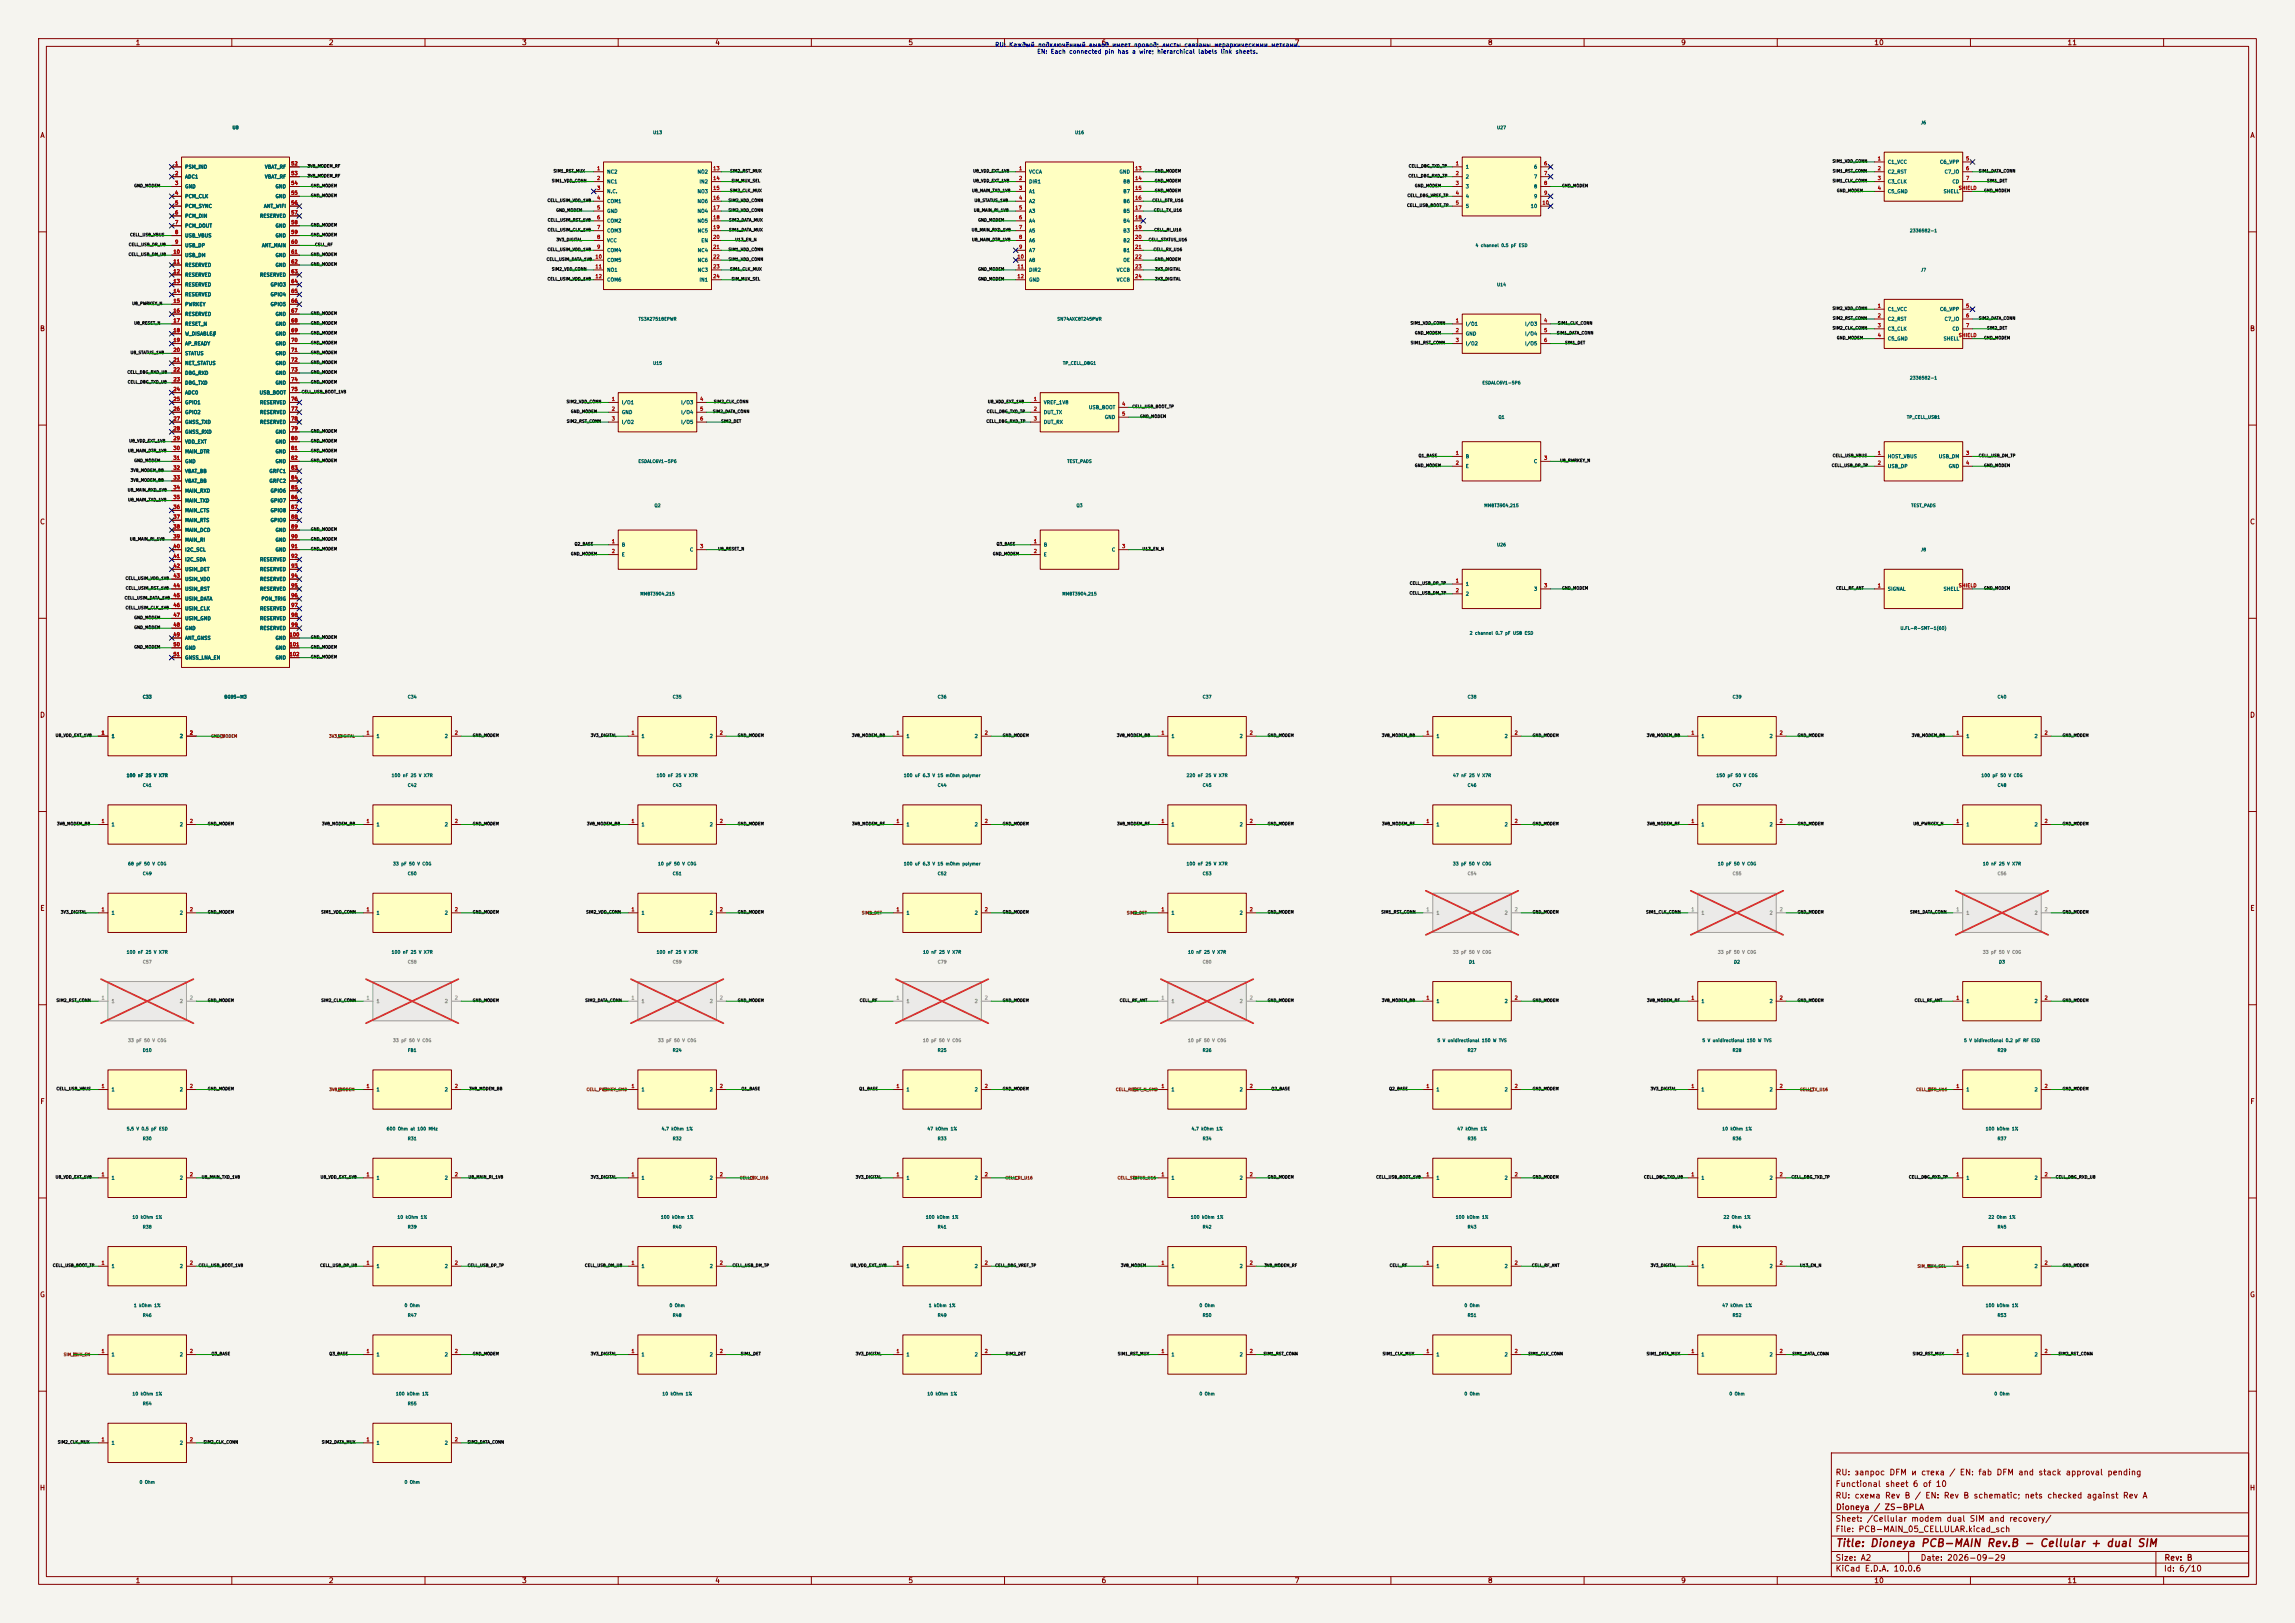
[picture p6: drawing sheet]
<svg xmlns="http://www.w3.org/2000/svg" width="594mm" height="420mm" viewBox="0 0 594 420" stroke-linecap="round" stroke-linejoin="round" font-family="sans-serif">
<defs><g id="words">
<text font-size="2" fill="#840000" x="475" y="400.8">Title: Dioneya PCB-MAIN Rev.B - Cellular + dual SIM</text>
<g font-size="1.5" fill="#840000">
<text x="475" y="382.1">RU: запрос DFM и стека / EN: fab DFM and stack approval pending</text>
<text x="475" y="388.1">RU: схема Rev B / EN: Rev B schematic; nets checked against Rev A</text>
<text x="475" y="385.1">Functional sheet 6 of 10</text>
<text x="475" y="394.1">Sheet: /Cellular modem dual SIM and recovery/</text>
<text x="475.1" y="391.1">Dioneya / ZS-BPLA</text>
<text x="475" y="396.8">File: PCB-MAIN_05_CELLULAR.kicad_sch</text>
<text x="475" y="407">KiCad E.D.A. 10.0.6</text>
<text x="475" y="404.2">Size: A2</text>
<text x="497" y="404.2">Date: 2026-09-29</text>
<text x="560" y="407">Id: 6/10</text>
<text x="560.1" y="404.2">Rev: B</text>
</g>
<g font-size="1.3" fill="#840000">
<text x="35" y="12">1</text>
<text x="85" y="12">2</text>
<text x="135" y="12">3</text>
<text x="185" y="12">4</text>
<text x="235" y="12">5</text>
<text x="285" y="12">6</text>
<text x="335" y="12">7</text>
<text x="385" y="12">8</text>
<text x="435" y="12">9</text>
<text x="485" y="12">10</text>
<text x="535" y="12">11</text>
<text x="10.3" y="36">A</text>
<text x="582.3" y="36">A</text>
<text x="10.2" y="86">B</text>
<text x="582.2" y="86">B</text>
<text x="10.2" y="136">C</text>
<text x="582.2" y="136">C</text>
<text x="10.2" y="186">D</text>
<text x="582.2" y="186">D</text>
<text x="10.3" y="236">E</text>
<text x="582.3" y="236">E</text>
<text x="10.3" y="286">F</text>
<text x="582.3" y="286">F</text>
<text x="10.2" y="336">G</text>
<text x="582.2" y="336">G</text>
<text x="10.2" y="386">H</text>
<text x="582.2" y="386">H</text>
<text x="35" y="410">1</text>
<text x="85" y="410">2</text>
<text x="135" y="410">3</text>
<text x="185" y="410">4</text>
<text x="235" y="410">5</text>
<text x="285" y="410">6</text>
<text x="335" y="410">7</text>
<text x="385" y="410">8</text>
<text x="435" y="410">9</text>
<text x="485" y="410">10</text>
<text x="535" y="410">11</text>
</g>
<g font-size="1.1" fill="#0000c2">
<text x="257.4" y="12.4">RU: Каждый подключённый вывод имеет провод; листы связаны иерархическими метками.</text>
<text x="268.3" y="14.2">EN: Each connected pin has a wire; hierarchical labels link sheets.</text>
</g>
<g font-size=".9" fill="#a90000">
<text x="485.9" y="41.7">1</text>
<text x="508.8" y="41.7">5</text>
<text x="45.2" y="43">1</text>
<text x="45.2" y="45.5">2</text>
<text x="75.3" y="43">52</text>
<text x="75.3" y="45.5">53</text>
<text x="154.4" y="44.2">1</text>
<text x="154.4" y="46.8">2</text>
<text x="184.5" y="44.2">13</text>
<text x="184.5" y="46.8">14</text>
<text x="263.6" y="44.2">1</text>
<text x="263.6" y="46.8">2</text>
<text x="293.7" y="44.2">13</text>
<text x="293.7" y="46.8">14</text>
<text x="376.7" y="43">1</text>
<text x="376.7" y="45.5">2</text>
<text x="399.5" y="43">6</text>
<text x="399.5" y="45.5">7</text>
<text x="485.9" y="44.2">2</text>
<text x="485.9" y="46.8">3</text>
<text x="508.8" y="44.2">6</text>
<text x="508.8" y="46.8">7</text>
<text x="45.2" y="48.1">3</text>
<text x="45.2" y="50.6">4</text>
<text x="45.2" y="53.1">5</text>
<text x="75.3" y="48.1">54</text>
<text x="75.3" y="50.6">55</text>
<text x="75.3" y="53.1">56</text>
<text x="154.4" y="49.3">3</text>
<text x="154.4" y="51.9">4</text>
<text x="184.5" y="49.3">15</text>
<text x="184.5" y="51.9">16</text>
<text x="263.6" y="49.3">3</text>
<text x="263.6" y="51.9">4</text>
<text x="293.7" y="49.3">15</text>
<text x="293.7" y="51.9">16</text>
<text x="376.7" y="48.1">3</text>
<text x="376.7" y="50.6">4</text>
<text x="376.7" y="53.1">5</text>
<text x="399.1" y="53.1">10</text>
<text x="399.5" y="48.1">8</text>
<text x="399.5" y="50.6">9</text>
<text x="485.9" y="49.3">4</text>
<text x="506.8" y="49.3">SHIELD</text>
<text x="45.2" y="55.7">6</text>
<text x="45.2" y="58.2">7</text>
<text x="75.3" y="55.7">57</text>
<text x="75.3" y="58.2">58</text>
<text x="154.4" y="54.4">5</text>
<text x="154.4" y="56.9">6</text>
<text x="154.4" y="59.5">7</text>
<text x="184.5" y="54.4">17</text>
<text x="184.5" y="56.9">18</text>
<text x="184.5" y="59.5">19</text>
<text x="263.6" y="54.4">5</text>
<text x="263.6" y="56.9">6</text>
<text x="263.6" y="59.5">7</text>
<text x="293.7" y="54.4">17</text>
<text x="293.7" y="56.9">18</text>
<text x="293.7" y="59.5">19</text>
<text x="44.8" y="65.8">10</text>
<text x="45.2" y="60.8">8</text>
<text x="45.2" y="63.3">9</text>
<text x="75.3" y="60.8">59</text>
<text x="75.3" y="63.3">60</text>
<text x="75.3" y="65.8">61</text>
<text x="154.4" y="62">8</text>
<text x="154.4" y="64.6">9</text>
<text x="184.5" y="62">20</text>
<text x="184.5" y="64.6">21</text>
<text x="263.6" y="62">8</text>
<text x="263.6" y="64.6">9</text>
<text x="293.7" y="62">20</text>
<text x="293.7" y="64.6">21</text>
<text x="44.8" y="68.4">11</text>
<text x="44.8" y="70.9">12</text>
<text x="75.3" y="68.4">62</text>
<text x="75.3" y="70.9">63</text>
<text x="154" y="67.1">10</text>
<text x="154" y="69.6">11</text>
<text x="184.5" y="67.1">22</text>
<text x="184.5" y="69.6">23</text>
<text x="263.2" y="67.1">10</text>
<text x="263.2" y="69.6">11</text>
<text x="293.7" y="67.1">22</text>
<text x="293.7" y="69.6">23</text>
<text x="44.8" y="73.5">13</text>
<text x="44.8" y="76">14</text>
<text x="75.3" y="73.5">64</text>
<text x="75.3" y="76">65</text>
<text x="154" y="72.2">12</text>
<text x="184.5" y="72.2">24</text>
<text x="263.2" y="72.2">12</text>
<text x="293.7" y="72.2">24</text>
<text x="44.8" y="78.5">15</text>
<text x="44.8" y="81.1">16</text>
<text x="44.8" y="83.6">17</text>
<text x="75.3" y="78.5">66</text>
<text x="75.3" y="81.1">67</text>
<text x="75.3" y="83.6">68</text>
<text x="376.7" y="83.6">1</text>
<text x="399.5" y="83.6">4</text>
<text x="485.9" y="79.8">1</text>
<text x="485.9" y="82.3">2</text>
<text x="508.8" y="79.8">5</text>
<text x="508.8" y="82.3">6</text>
<text x="44.8" y="86.2">18</text>
<text x="44.8" y="88.7">19</text>
<text x="75.3" y="86.2">69</text>
<text x="75.3" y="88.7">70</text>
<text x="376.7" y="86.2">2</text>
<text x="376.7" y="88.7">3</text>
<text x="399.5" y="86.2">5</text>
<text x="399.5" y="88.7">6</text>
<text x="485.9" y="84.9">3</text>
<text x="485.9" y="87.4">4</text>
<text x="506.8" y="87.4">SHIELD</text>
<text x="508.8" y="84.9">7</text>
<text x="44.8" y="91.2">20</text>
<text x="44.8" y="93.8">21</text>
<text x="75.3" y="91.2">71</text>
<text x="75.3" y="93.8">72</text>
<text x="44.8" y="96.3">22</text>
<text x="44.8" y="98.9">23</text>
<text x="44.8" y="101.4">24</text>
<text x="75.3" y="96.3">73</text>
<text x="75.3" y="98.9">74</text>
<text x="75.3" y="101.4">75</text>
<text x="44.8" y="103.9">25</text>
<text x="44.8" y="106.5">26</text>
<text x="75.3" y="103.9">76</text>
<text x="75.3" y="106.5">77</text>
<text x="158.2" y="103.9">1</text>
<text x="158.2" y="106.5">2</text>
<text x="181.1" y="103.9">4</text>
<text x="181.1" y="106.5">5</text>
<text x="267.5" y="103.9">1</text>
<text x="267.5" y="106.5">2</text>
<text x="290.3" y="105.2">4</text>
<text x="290.3" y="107.7">5</text>
<text x="44.8" y="109">27</text>
<text x="44.8" y="111.6">28</text>
<text x="75.3" y="109">78</text>
<text x="75.3" y="111.6">79</text>
<text x="158.2" y="109">3</text>
<text x="181.1" y="109">6</text>
<text x="267.5" y="109">3</text>
<text x="44.8" y="114.1">29</text>
<text x="44.8" y="116.6">30</text>
<text x="44.8" y="119.2">31</text>
<text x="75.3" y="114.1">80</text>
<text x="75.3" y="116.6">81</text>
<text x="75.3" y="119.2">82</text>
<text x="376.7" y="117.9">1</text>
<text x="399.5" y="119.2">3</text>
<text x="485.9" y="117.9">1</text>
<text x="508.8" y="117.9">3</text>
<text x="44.8" y="121.7">32</text>
<text x="44.8" y="124.3">33</text>
<text x="75.3" y="121.7">83</text>
<text x="75.3" y="124.3">84</text>
<text x="376.7" y="120.4">2</text>
<text x="485.9" y="120.4">2</text>
<text x="508.8" y="120.4">4</text>
<text x="44.8" y="126.8">34</text>
<text x="44.8" y="129.3">35</text>
<text x="44.8" y="131.9">36</text>
<text x="75.3" y="126.8">85</text>
<text x="75.3" y="129.3">86</text>
<text x="75.3" y="131.9">87</text>
<text x="44.8" y="134.4">37</text>
<text x="44.8" y="137">38</text>
<text x="75.3" y="134.4">88</text>
<text x="75.3" y="137">89</text>
<text x="44.8" y="139.5">39</text>
<text x="44.8" y="142">40</text>
<text x="75.3" y="139.5">90</text>
<text x="75.3" y="142">91</text>
<text x="158.2" y="140.8">1</text>
<text x="158.2" y="143.3">2</text>
<text x="181.1" y="142">3</text>
<text x="267.5" y="140.8">1</text>
<text x="267.5" y="143.3">2</text>
<text x="290.3" y="142">3</text>
<text x="44.8" y="144.6">41</text>
<text x="44.8" y="147.1">42</text>
<text x="44.8" y="149.7">43</text>
<text x="75.3" y="144.6">92</text>
<text x="75.3" y="147.1">93</text>
<text x="75.3" y="149.7">94</text>
<text x="44.8" y="152.2">44</text>
<text x="44.8" y="154.7">45</text>
<text x="75.3" y="152.2">95</text>
<text x="75.3" y="154.7">96</text>
<text x="376.7" y="150.9">1</text>
<text x="376.7" y="153.5">2</text>
<text x="399.5" y="152.2">3</text>
<text x="485.9" y="152.2">1</text>
<text x="506.8" y="152.2">SHIELD</text>
<text x="44.8" y="157.3">46</text>
<text x="44.8" y="159.8">47</text>
<text x="75.3" y="157.3">97</text>
<text x="75.3" y="159.8">98</text>
<text x="44.8" y="162.4">48</text>
<text x="44.8" y="164.9">49</text>
<text x="44.8" y="167.4">50</text>
<text x="74.8" y="164.9">100</text>
<text x="74.8" y="167.4">101</text>
<text x="75.3" y="162.4">99</text>
<text x="44.8" y="170">51</text>
<text x="74.8" y="170">102</text>
<text x="26.2" y="190.3">1</text>
<text x="49" y="190.3">2</text>
<text x="94.7" y="190.3">1</text>
<text x="117.6" y="190.3">2</text>
<text x="163.3" y="190.3">1</text>
<text x="186.2" y="190.3">2</text>
<text x="231.9" y="190.3">1</text>
<text x="254.8" y="190.3">2</text>
<text x="300.5" y="190.3">1</text>
<text x="323.3" y="190.3">2</text>
<text x="369.1" y="190.3">1</text>
<text x="391.9" y="190.3">2</text>
<text x="437.6" y="190.3">1</text>
<text x="460.5" y="190.3">2</text>
<text x="506.2" y="190.3">1</text>
<text x="529.1" y="190.3">2</text>
<text x="26.2" y="213.2">1</text>
<text x="49" y="213.2">2</text>
<text x="94.7" y="213.2">1</text>
<text x="117.6" y="213.2">2</text>
<text x="163.3" y="213.2">1</text>
<text x="186.2" y="213.2">2</text>
<text x="231.9" y="213.2">1</text>
<text x="254.8" y="213.2">2</text>
<text x="300.5" y="213.2">1</text>
<text x="323.3" y="213.2">2</text>
<text x="369.1" y="213.2">1</text>
<text x="391.9" y="213.2">2</text>
<text x="437.6" y="213.2">1</text>
<text x="460.5" y="213.2">2</text>
<text x="506.2" y="213.2">1</text>
<text x="529.1" y="213.2">2</text>
<text x="26.2" y="236">1</text>
<text x="49" y="236">2</text>
<text x="94.7" y="236">1</text>
<text x="117.6" y="236">2</text>
<text x="163.3" y="236">1</text>
<text x="186.2" y="236">2</text>
<text x="231.9" y="236">1</text>
<text x="254.8" y="236">2</text>
<text x="300.5" y="236">1</text>
<text x="323.3" y="236">2</text>
<text x="369.1" y="258.9">1</text>
<text x="391.9" y="258.9">2</text>
<text x="437.6" y="258.9">1</text>
<text x="460.5" y="258.9">2</text>
<text x="506.2" y="258.9">1</text>
<text x="529.1" y="258.9">2</text>
<text x="26.2" y="281.7">1</text>
<text x="49" y="281.7">2</text>
<text x="94.7" y="281.7">1</text>
<text x="117.6" y="281.7">2</text>
<text x="163.3" y="281.7">1</text>
<text x="186.2" y="281.7">2</text>
<text x="231.9" y="281.7">1</text>
<text x="254.8" y="281.7">2</text>
<text x="300.5" y="281.7">1</text>
<text x="323.3" y="281.7">2</text>
<text x="369.1" y="281.7">1</text>
<text x="391.9" y="281.7">2</text>
<text x="437.6" y="281.7">1</text>
<text x="460.5" y="281.7">2</text>
<text x="506.2" y="281.7">1</text>
<text x="529.1" y="281.7">2</text>
<text x="26.2" y="304.6">1</text>
<text x="49" y="304.6">2</text>
<text x="94.7" y="304.6">1</text>
<text x="117.6" y="304.6">2</text>
<text x="163.3" y="304.6">1</text>
<text x="186.2" y="304.6">2</text>
<text x="231.9" y="304.6">1</text>
<text x="254.8" y="304.6">2</text>
<text x="300.5" y="304.6">1</text>
<text x="323.3" y="304.6">2</text>
<text x="369.1" y="304.6">1</text>
<text x="391.9" y="304.6">2</text>
<text x="437.6" y="304.6">1</text>
<text x="460.5" y="304.6">2</text>
<text x="506.2" y="304.6">1</text>
<text x="529.1" y="304.6">2</text>
<text x="26.2" y="327.5">1</text>
<text x="49" y="327.5">2</text>
<text x="94.7" y="327.5">1</text>
<text x="117.6" y="327.5">2</text>
<text x="163.3" y="327.5">1</text>
<text x="186.2" y="327.5">2</text>
<text x="231.9" y="327.5">1</text>
<text x="254.8" y="327.5">2</text>
<text x="300.5" y="327.5">1</text>
<text x="323.3" y="327.5">2</text>
<text x="369.1" y="327.5">1</text>
<text x="391.9" y="327.5">2</text>
<text x="437.6" y="327.5">1</text>
<text x="460.5" y="327.5">2</text>
<text x="506.2" y="327.5">1</text>
<text x="529.1" y="327.5">2</text>
<text x="26.2" y="350.3">1</text>
<text x="49" y="350.3">2</text>
<text x="94.7" y="350.3">1</text>
<text x="117.6" y="350.3">2</text>
<text x="163.3" y="350.3">1</text>
<text x="186.2" y="350.3">2</text>
<text x="231.9" y="350.3">1</text>
<text x="254.8" y="350.3">2</text>
<text x="300.5" y="350.3">1</text>
<text x="323.3" y="350.3">2</text>
<text x="369.1" y="350.3">1</text>
<text x="391.9" y="350.3">2</text>
<text x="437.6" y="350.3">1</text>
<text x="460.5" y="350.3">2</text>
<text x="506.2" y="350.3">1</text>
<text x="529.1" y="350.3">2</text>
<text x="26.2" y="373.2">1</text>
<text x="49" y="373.2">2</text>
<text x="94.7" y="373.2">1</text>
<text x="117.6" y="373.2">2</text>
</g>
<g font-size=".9" fill="#006464">
<text x="47.8" y="43.9">PSM_IND</text>
<text x="47.8" y="46.4">ADC1</text>
<text x="68.5" y="43.9">VBAT_RF</text>
<text x="68.5" y="46.4">VBAT_RF</text>
<text x="157" y="45.1">NC2</text>
<text x="157" y="47.7">NC1</text>
<text x="180.4" y="45.1">NO2</text>
<text x="180.9" y="47.7">IN2</text>
<text x="266.2" y="45.1">VCCA</text>
<text x="266.2" y="47.7">DIR1</text>
<text x="289.6" y="45.1">GND</text>
<text x="290.6" y="47.7">B8</text>
<text x="379.3" y="43.9">1</text>
<text x="379.3" y="46.4">2</text>
<text x="396.9" y="43.9">6</text>
<text x="396.9" y="46.4">7</text>
<text x="488.5" y="42.6">C1_VCC</text>
<text x="488.5" y="45.1">C2_RST</text>
<text x="488.5" y="47.7">C3_CLK</text>
<text x="502" y="42.6">C6_VPP</text>
<text x="503.2" y="45.1">C7_IO</text>
<text x="505.2" y="47.7">CD</text>
<text x="47.8" y="48.9">GND</text>
<text x="47.8" y="51.5">PCM_CLK</text>
<text x="71.2" y="48.9">GND</text>
<text x="71.2" y="51.5">GND</text>
<text x="157" y="50.2">N.C.</text>
<text x="157" y="52.8">COM1</text>
<text x="180.4" y="50.2">NO3</text>
<text x="180.4" y="52.8">NO6</text>
<text x="266.2" y="50.2">A1</text>
<text x="266.2" y="52.8">A2</text>
<text x="290.6" y="50.2">B7</text>
<text x="290.6" y="52.8">B6</text>
<text x="379.3" y="48.9">3</text>
<text x="379.3" y="51.5">4</text>
<text x="396.9" y="48.9">8</text>
<text x="396.9" y="51.5">9</text>
<text x="488.5" y="50.2">C5_GND</text>
<text x="502.9" y="50.2">SHELL</text>
<text x="47.8" y="54">PCM_SYNC</text>
<text x="47.8" y="56.6">PCM_DIN</text>
<text x="47.8" y="59.1">PCM_DOUT</text>
<text x="67.2" y="56.6">RESERVED</text>
<text x="68.2" y="54">ANT_WIFI</text>
<text x="71.2" y="59.1">GND</text>
<text x="157" y="55.3">GND</text>
<text x="157" y="57.8">COM2</text>
<text x="180.4" y="55.3">NO4</text>
<text x="180.4" y="57.8">NO5</text>
<text x="266.2" y="55.3">A3</text>
<text x="266.2" y="57.8">A4</text>
<text x="290.6" y="55.3">B5</text>
<text x="290.6" y="57.8">B4</text>
<text x="379.3" y="54">5</text>
<text x="396.1" y="54">10</text>
<text x="47.8" y="61.6">USB_VBUS</text>
<text x="47.8" y="64.2">USB_DP</text>
<text x="67.7" y="64.2">ANT_MAIN</text>
<text x="71.2" y="61.6">GND</text>
<text x="157" y="60.4">COM3</text>
<text x="157" y="62.9">VCC</text>
<text x="157" y="65.5">COM4</text>
<text x="180.5" y="60.4">NC5</text>
<text x="180.5" y="65.5">NC4</text>
<text x="181.4" y="62.9">EN</text>
<text x="266.2" y="60.4">A5</text>
<text x="266.2" y="62.9">A6</text>
<text x="266.2" y="65.5">A7</text>
<text x="290.6" y="60.4">B3</text>
<text x="290.6" y="62.9">B2</text>
<text x="290.6" y="65.5">B1</text>
<text x="47.8" y="66.7">USB_DM</text>
<text x="47.8" y="69.3">RESERVED</text>
<text x="47.8" y="71.8">RESERVED</text>
<text x="67.2" y="71.8">RESERVED</text>
<text x="71.2" y="66.7">GND</text>
<text x="71.2" y="69.3">GND</text>
<text x="157" y="68">COM5</text>
<text x="157" y="70.5">NO1</text>
<text x="180.5" y="68">NC6</text>
<text x="180.5" y="70.5">NC3</text>
<text x="266.2" y="68">A8</text>
<text x="266.2" y="70.5">DIR2</text>
<text x="288.9" y="70.5">VCCB</text>
<text x="290.6" y="68">OE</text>
<text x="47.8" y="74.3">RESERVED</text>
<text x="47.8" y="76.9">RESERVED</text>
<text x="69.9" y="74.3">GPIO3</text>
<text x="69.9" y="76.9">GPIO4</text>
<text x="157" y="73.1">COM6</text>
<text x="180.9" y="73.1">IN1</text>
<text x="266.2" y="73.1">GND</text>
<text x="288.9" y="73.1">VCCB</text>
<text x="47.8" y="79.4">PWRKEY</text>
<text x="47.8" y="82">RESERVED</text>
<text x="69.9" y="79.4">GPIO5</text>
<text x="71.2" y="82">GND</text>
<text x="488.5" y="80.7">C1_VCC</text>
<text x="488.5" y="83.2">C2_RST</text>
<text x="502" y="80.7">C6_VPP</text>
<text x="503.2" y="83.2">C7_IO</text>
<text x="47.8" y="84.5">RESET_N</text>
<text x="47.8" y="87">W_DISABLE#</text>
<text x="47.8" y="89.6">AP_READY</text>
<text x="71.2" y="84.5">GND</text>
<text x="71.2" y="87">GND</text>
<text x="71.2" y="89.6">GND</text>
<text x="379.3" y="84.5">I/O1</text>
<text x="379.3" y="87">GND</text>
<text x="379.3" y="89.6">I/O2</text>
<text x="394.6" y="84.5">I/O3</text>
<text x="394.6" y="87">I/O4</text>
<text x="394.6" y="89.6">I/O5</text>
<text x="488.5" y="85.8">C3_CLK</text>
<text x="488.5" y="88.3">C5_GND</text>
<text x="502.9" y="88.3">SHELL</text>
<text x="505.2" y="85.8">CD</text>
<text x="47.8" y="92.1">STATUS</text>
<text x="47.8" y="94.7">NET_STATUS</text>
<text x="71.2" y="92.1">GND</text>
<text x="71.2" y="94.7">GND</text>
<text x="47.8" y="97.2">DBG_RXD</text>
<text x="47.8" y="99.7">DBG_TXD</text>
<text x="71.2" y="97.2">GND</text>
<text x="71.2" y="99.7">GND</text>
<text x="47.8" y="102.3">ADC0</text>
<text x="47.8" y="104.8">GPIO1</text>
<text x="47.8" y="107.4">GPIO2</text>
<text x="67.1" y="102.3">USB_BOOT</text>
<text x="67.2" y="104.8">RESERVED</text>
<text x="67.2" y="107.4">RESERVED</text>
<text x="160.8" y="104.8">I/O1</text>
<text x="160.8" y="107.4">GND</text>
<text x="176.2" y="104.8">I/O3</text>
<text x="176.2" y="107.4">I/O4</text>
<text x="270.1" y="104.8">VREF_1V8</text>
<text x="270.1" y="107.4">DUT_TX</text>
<text x="281.7" y="106.1">USB_BOOT</text>
<text x="47.8" y="109.9">GNSS_TXD</text>
<text x="47.8" y="112.4">GNSS_RXD</text>
<text x="67.2" y="109.9">RESERVED</text>
<text x="71.2" y="112.4">GND</text>
<text x="160.8" y="109.9">I/O2</text>
<text x="176.2" y="109.9">I/O5</text>
<text x="270.1" y="109.9">DUT_RX</text>
<text x="285.8" y="108.6">GND</text>
<text x="47.8" y="115">VDD_EXT</text>
<text x="47.8" y="117.5">MAIN_DTR</text>
<text x="71.2" y="115">GND</text>
<text x="71.2" y="117.5">GND</text>
<text x="379.3" y="118.8">B</text>
<text x="488.5" y="118.8">HOST_VBUS</text>
<text x="501.7" y="118.8">USB_DM</text>
<text x="47.8" y="120.1">GND</text>
<text x="47.8" y="122.6">VBAT_BB</text>
<text x="47.8" y="125.1">VBAT_BB</text>
<text x="69.6" y="122.6">GRFC1</text>
<text x="69.6" y="125.1">GRFC2</text>
<text x="71.2" y="120.1">GND</text>
<text x="379.3" y="121.3">E</text>
<text x="396.9" y="120.1">C</text>
<text x="488.5" y="121.3">USB_DP</text>
<text x="504.3" y="121.3">GND</text>
<text x="47.8" y="127.7">MAIN_RXD</text>
<text x="47.8" y="130.2">MAIN_TXD</text>
<text x="69.9" y="127.7">GPIO6</text>
<text x="69.9" y="130.2">GPIO7</text>
<text x="47.8" y="132.8">MAIN_CTS</text>
<text x="47.8" y="135.3">MAIN_RTS</text>
<text x="47.8" y="137.8">MAIN_DCD</text>
<text x="69.9" y="132.8">GPIO8</text>
<text x="69.9" y="135.3">GPIO9</text>
<text x="71.2" y="137.8">GND</text>
<text x="47.8" y="140.4">MAIN_RI</text>
<text x="47.8" y="142.9">I2C_SCL</text>
<text x="71.2" y="140.4">GND</text>
<text x="71.2" y="142.9">GND</text>
<text x="160.8" y="141.7">B</text>
<text x="178.4" y="142.9">C</text>
<text x="270.1" y="141.7">B</text>
<text x="287.7" y="142.9">C</text>
<text x="47.8" y="145.5">I2C_SDA</text>
<text x="47.8" y="148">USIM_DET</text>
<text x="67.2" y="145.5">RESERVED</text>
<text x="67.2" y="148">RESERVED</text>
<text x="160.8" y="144.2">E</text>
<text x="270.1" y="144.2">E</text>
<text x="47.8" y="150.5">USIM_VDD</text>
<text x="47.8" y="153.1">USIM_RST</text>
<text x="47.8" y="155.6">USIM_DATA</text>
<text x="67.2" y="150.5">RESERVED</text>
<text x="67.2" y="153.1">RESERVED</text>
<text x="67.6" y="155.6">PON_TRIG</text>
<text x="379.3" y="151.8">1</text>
<text x="379.3" y="154.4">2</text>
<text x="396.9" y="153.1">3</text>
<text x="488.5" y="153.1">SIGNAL</text>
<text x="502.9" y="153.1">SHELL</text>
<text x="47.8" y="158.2">USIM_CLK</text>
<text x="47.8" y="160.7">USIM_GND</text>
<text x="67.2" y="158.2">RESERVED</text>
<text x="67.2" y="160.7">RESERVED</text>
<text x="47.8" y="163.2">GND</text>
<text x="47.8" y="165.8">ANT_GNSS</text>
<text x="67.2" y="163.2">RESERVED</text>
<text x="71.2" y="165.8">GND</text>
<text x="47.8" y="168.3">GND</text>
<text x="47.8" y="170.9">GNSS_LNA_EN</text>
<text x="71.2" y="168.3">GND</text>
<text x="71.2" y="170.9">GND</text>
<text x="28.8" y="191.2">1</text>
<text x="46.4" y="191.2">2</text>
<text x="97.3" y="191.2">1</text>
<text x="115" y="191.2">2</text>
<text x="165.9" y="191.2">1</text>
<text x="183.6" y="191.2">2</text>
<text x="234.5" y="191.2">1</text>
<text x="252.2" y="191.2">2</text>
<text x="303.1" y="191.2">1</text>
<text x="320.7" y="191.2">2</text>
<text x="371.7" y="191.2">1</text>
<text x="389.3" y="191.2">2</text>
<text x="440.2" y="191.2">1</text>
<text x="457.9" y="191.2">2</text>
<text x="508.8" y="191.2">1</text>
<text x="526.5" y="191.2">2</text>
<text x="28.8" y="214">1</text>
<text x="46.4" y="214">2</text>
<text x="97.3" y="214">1</text>
<text x="115" y="214">2</text>
<text x="165.9" y="214">1</text>
<text x="183.6" y="214">2</text>
<text x="234.5" y="214">1</text>
<text x="252.2" y="214">2</text>
<text x="303.1" y="214">1</text>
<text x="320.7" y="214">2</text>
<text x="371.7" y="214">1</text>
<text x="389.3" y="214">2</text>
<text x="440.2" y="214">1</text>
<text x="457.9" y="214">2</text>
<text x="508.8" y="214">1</text>
<text x="526.5" y="214">2</text>
<text x="28.8" y="236.9">1</text>
<text x="46.4" y="236.9">2</text>
<text x="97.3" y="236.9">1</text>
<text x="115" y="236.9">2</text>
<text x="165.9" y="236.9">1</text>
<text x="183.6" y="236.9">2</text>
<text x="234.5" y="236.9">1</text>
<text x="252.2" y="236.9">2</text>
<text x="303.1" y="236.9">1</text>
<text x="320.7" y="236.9">2</text>
<text x="371.7" y="259.8">1</text>
<text x="389.3" y="259.8">2</text>
<text x="440.2" y="259.8">1</text>
<text x="457.9" y="259.8">2</text>
<text x="508.8" y="259.8">1</text>
<text x="526.5" y="259.8">2</text>
<text x="28.8" y="282.6">1</text>
<text x="46.4" y="282.6">2</text>
<text x="97.3" y="282.6">1</text>
<text x="115" y="282.6">2</text>
<text x="165.9" y="282.6">1</text>
<text x="183.6" y="282.6">2</text>
<text x="234.5" y="282.6">1</text>
<text x="252.2" y="282.6">2</text>
<text x="303.1" y="282.6">1</text>
<text x="320.7" y="282.6">2</text>
<text x="371.7" y="282.6">1</text>
<text x="389.3" y="282.6">2</text>
<text x="440.2" y="282.6">1</text>
<text x="457.9" y="282.6">2</text>
<text x="508.8" y="282.6">1</text>
<text x="526.5" y="282.6">2</text>
<text x="28.8" y="305.5">1</text>
<text x="46.4" y="305.5">2</text>
<text x="97.3" y="305.5">1</text>
<text x="115" y="305.5">2</text>
<text x="165.9" y="305.5">1</text>
<text x="183.6" y="305.5">2</text>
<text x="234.5" y="305.5">1</text>
<text x="252.2" y="305.5">2</text>
<text x="303.1" y="305.5">1</text>
<text x="320.7" y="305.5">2</text>
<text x="371.7" y="305.5">1</text>
<text x="389.3" y="305.5">2</text>
<text x="440.2" y="305.5">1</text>
<text x="457.9" y="305.5">2</text>
<text x="508.8" y="305.5">1</text>
<text x="526.5" y="305.5">2</text>
<text x="28.8" y="328.3">1</text>
<text x="46.4" y="328.3">2</text>
<text x="97.3" y="328.3">1</text>
<text x="115" y="328.3">2</text>
<text x="165.9" y="328.3">1</text>
<text x="183.6" y="328.3">2</text>
<text x="234.5" y="328.3">1</text>
<text x="252.2" y="328.3">2</text>
<text x="303.1" y="328.3">1</text>
<text x="320.7" y="328.3">2</text>
<text x="371.7" y="328.3">1</text>
<text x="389.3" y="328.3">2</text>
<text x="440.2" y="328.3">1</text>
<text x="457.9" y="328.3">2</text>
<text x="508.8" y="328.3">1</text>
<text x="526.5" y="328.3">2</text>
<text x="28.8" y="351.2">1</text>
<text x="46.4" y="351.2">2</text>
<text x="97.3" y="351.2">1</text>
<text x="115" y="351.2">2</text>
<text x="165.9" y="351.2">1</text>
<text x="183.6" y="351.2">2</text>
<text x="234.5" y="351.2">1</text>
<text x="252.2" y="351.2">2</text>
<text x="303.1" y="351.2">1</text>
<text x="320.7" y="351.2">2</text>
<text x="371.7" y="351.2">1</text>
<text x="389.3" y="351.2">2</text>
<text x="440.2" y="351.2">1</text>
<text x="457.9" y="351.2">2</text>
<text x="508.8" y="351.2">1</text>
<text x="526.5" y="351.2">2</text>
<text x="28.8" y="374.1">1</text>
<text x="46.4" y="374.1">2</text>
<text x="97.3" y="374.1">1</text>
<text x="115" y="374.1">2</text>
</g>
<g font-size=".9" fill="#a5a4a2">
<text x="369.1" y="236">1</text>
<text x="391.9" y="236">2</text>
<text x="437.6" y="236">1</text>
<text x="460.5" y="236">2</text>
<text x="506.2" y="236">1</text>
<text x="529.1" y="236">2</text>
<text x="26.2" y="258.9">1</text>
<text x="49" y="258.9">2</text>
<text x="94.7" y="258.9">1</text>
<text x="117.6" y="258.9">2</text>
<text x="163.3" y="258.9">1</text>
<text x="186.2" y="258.9">2</text>
<text x="231.9" y="258.9">1</text>
<text x="254.8" y="258.9">2</text>
<text x="300.5" y="258.9">1</text>
<text x="323.3" y="258.9">2</text>
</g>
<g font-size=".9" fill="#939391">
<text x="371.7" y="236.9">1</text>
<text x="389.3" y="236.9">2</text>
<text x="440.2" y="236.9">1</text>
<text x="457.9" y="236.9">2</text>
<text x="508.8" y="236.9">1</text>
<text x="526.5" y="236.9">2</text>
<text x="28.8" y="259.8">1</text>
<text x="46.4" y="259.8">2</text>
<text x="97.3" y="259.8">1</text>
<text x="115" y="259.8">2</text>
<text x="165.9" y="259.8">1</text>
<text x="183.6" y="259.8">2</text>
<text x="234.5" y="259.8">1</text>
<text x="252.2" y="259.8">2</text>
<text x="303.1" y="259.8">1</text>
<text x="320.7" y="259.8">2</text>
</g>
<g font-size=".8" fill="#006464">
<text x="60.1" y="33.6">U8</text>
<text x="168.9" y="34.9">U13</text>
<text x="278.1" y="34.9">U16</text>
<text x="387.4" y="33.6">U27</text>
<text x="497.1" y="32.4">J6</text>
<text x="381.8" y="64.1">4 channel 0.5 pF ESD</text>
<text x="494.2" y="60.3">2336582-1</text>
<text x="497.1" y="70.5">J7</text>
<text x="387.4" y="74.3">U14</text>
<text x="165.2" y="83.2">TS3A27518EPWR</text>
<text x="273.5" y="83.2">SN74AXC8T245PWR</text>
<text x="168.9" y="94.6">U15</text>
<text x="275" y="94.6">TP_CELL_DBG1</text>
<text x="383.6" y="99.7">ESDALC6V1-5P6</text>
<text x="494.2" y="98.4">2336582-1</text>
<text x="387.7" y="108.6">Q1</text>
<text x="493.5" y="108.6">TP_CELL_USB1</text>
<text x="165.1" y="120">ESDALC6V1-5P6</text>
<text x="276.1" y="120">TEST_PADS</text>
<text x="169.3" y="131.4">Q2</text>
<text x="278.5" y="131.4">Q3</text>
<text x="384.1" y="131.4">MMBT3904,215</text>
<text x="494.6" y="131.4">TEST_PADS</text>
<text x="387.4" y="141.6">U26</text>
<text x="497.1" y="142.8">J8</text>
<text x="165.6" y="154.3">MMBT3904,215</text>
<text x="274.8" y="154.3">MMBT3904,215</text>
<text x="380.3" y="164.4">2 channel 0.7 pF USB ESD</text>
<text x="491.8" y="163.2">U.FL-R-SMT-1(60)</text>
<text x="36.9" y="180.9">C33</text>
<text x="58" y="180.9">BG95-M3</text>
<text x="105.4" y="180.9">C34</text>
<text x="174" y="180.9">C35</text>
<text x="242.6" y="180.9">C36</text>
<text x="311.2" y="180.9">C37</text>
<text x="379.8" y="180.9">C38</text>
<text x="448.3" y="180.9">C39</text>
<text x="516.9" y="180.9">C40</text>
<text x="32.7" y="201.3">100 nF 25 V X7R</text>
<text x="36.9" y="203.8">C41</text>
<text x="101.3" y="201.3">100 nF 25 V X7R</text>
<text x="105.4" y="203.8">C42</text>
<text x="169.8" y="201.3">100 nF 25 V X7R</text>
<text x="174" y="203.8">C43</text>
<text x="233.8" y="201.3">100 uF 6.3 V 15 mOhm polymer</text>
<text x="242.6" y="203.8">C44</text>
<text x="307" y="201.3">220 nF 25 V X7R</text>
<text x="311.2" y="203.8">C45</text>
<text x="376" y="201.3">47 nF 25 V X7R</text>
<text x="379.8" y="203.8">C46</text>
<text x="444.1" y="201.3">150 pF 50 V C0G</text>
<text x="448.3" y="203.8">C47</text>
<text x="512.7" y="201.3">100 pF 50 V C0G</text>
<text x="516.9" y="203.8">C48</text>
<text x="33" y="224.1">68 pF 50 V C0G</text>
<text x="36.9" y="226.7">C49</text>
<text x="101.6" y="224.1">33 pF 50 V C0G</text>
<text x="105.4" y="226.7">C50</text>
<text x="170.2" y="224.1">10 pF 50 V C0G</text>
<text x="174" y="226.7">C51</text>
<text x="233.8" y="224.1">100 uF 6.3 V 15 mOhm polymer</text>
<text x="242.6" y="226.7">C52</text>
<text x="307" y="224.1">100 nF 25 V X7R</text>
<text x="311.2" y="226.7">C53</text>
<text x="375.9" y="224.1">33 pF 50 V C0G</text>
<text x="444.5" y="224.1">10 pF 50 V C0G</text>
<text x="513.1" y="224.1">10 nF 25 V X7R</text>
<text x="32.7" y="247">100 nF 25 V X7R</text>
<text x="101.3" y="247">100 nF 25 V X7R</text>
<text x="169.8" y="247">100 nF 25 V X7R</text>
<text x="238.8" y="247">10 nF 25 V X7R</text>
<text x="307.4" y="247">10 nF 25 V X7R</text>
<text x="380.1" y="249.5">D1</text>
<text x="448.7" y="249.5">D2</text>
<text x="517.3" y="249.5">D3</text>
<text x="371.9" y="269.8">5 V unidirectional 150 W TVS</text>
<text x="440.5" y="269.8">5 V unidirectional 150 W TVS</text>
<text x="508.2" y="269.8">5 V bidirectional 0.2 pF RF ESD</text>
<text x="36.9" y="272.4">D10</text>
<text x="105.5" y="272.4">FB1</text>
<text x="174" y="272.4">R24</text>
<text x="242.6" y="272.4">R25</text>
<text x="311.2" y="272.4">R26</text>
<text x="379.8" y="272.4">R27</text>
<text x="448.3" y="272.4">R28</text>
<text x="516.9" y="272.4">R29</text>
<text x="32.7" y="292.7">5.5 V 0.5 pF ESD</text>
<text x="100" y="292.7">600 Ohm at 100 MHz</text>
<text x="171.1" y="292.7">4.7 kOhm 1%</text>
<text x="239.9" y="292.7">47 kOhm 1%</text>
<text x="308.3" y="292.7">4.7 kOhm 1%</text>
<text x="377.1" y="292.7">47 kOhm 1%</text>
<text x="445.7" y="292.7">10 kOhm 1%</text>
<text x="513.9" y="292.7">100 kOhm 1%</text>
<text x="36.9" y="295.2">R30</text>
<text x="105.4" y="295.2">R31</text>
<text x="174" y="295.2">R32</text>
<text x="242.6" y="295.2">R33</text>
<text x="311.2" y="295.2">R34</text>
<text x="379.8" y="295.2">R35</text>
<text x="448.3" y="295.2">R36</text>
<text x="516.9" y="295.2">R37</text>
<text x="34.2" y="315.6">10 kOhm 1%</text>
<text x="102.8" y="315.6">10 kOhm 1%</text>
<text x="171" y="315.6">100 kOhm 1%</text>
<text x="239.5" y="315.6">100 kOhm 1%</text>
<text x="308.1" y="315.6">100 kOhm 1%</text>
<text x="376.7" y="315.6">100 kOhm 1%</text>
<text x="446" y="315.6">22 Ohm 1%</text>
<text x="514.6" y="315.6">22 Ohm 1%</text>
<text x="36.9" y="318.1">R38</text>
<text x="105.4" y="318.1">R39</text>
<text x="174" y="318.1">R40</text>
<text x="242.6" y="318.1">R41</text>
<text x="311.2" y="318.1">R42</text>
<text x="379.8" y="318.1">R43</text>
<text x="448.3" y="318.1">R44</text>
<text x="516.9" y="318.1">R45</text>
<text x="34.6" y="338.4">1 kOhm 1%</text>
<text x="36.9" y="341">R46</text>
<text x="104.6" y="338.4">0 Ohm</text>
<text x="105.4" y="341">R47</text>
<text x="173.2" y="338.4">0 Ohm</text>
<text x="174" y="341">R48</text>
<text x="240.3" y="338.4">1 kOhm 1%</text>
<text x="242.6" y="341">R49</text>
<text x="310.3" y="338.4">0 Ohm</text>
<text x="311.2" y="341">R50</text>
<text x="378.9" y="338.4">0 Ohm</text>
<text x="379.8" y="341">R51</text>
<text x="445.7" y="338.4">47 kOhm 1%</text>
<text x="448.3" y="341">R52</text>
<text x="513.9" y="338.4">100 kOhm 1%</text>
<text x="516.9" y="341">R53</text>
<text x="34.2" y="361.3">10 kOhm 1%</text>
<text x="36.9" y="363.8">R54</text>
<text x="102.4" y="361.3">100 kOhm 1%</text>
<text x="105.4" y="363.8">R55</text>
<text x="171.3" y="361.3">10 kOhm 1%</text>
<text x="239.9" y="361.3">10 kOhm 1%</text>
<text x="310.3" y="361.3">0 Ohm</text>
<text x="378.9" y="361.3">0 Ohm</text>
<text x="447.5" y="361.3">0 Ohm</text>
<text x="516.1" y="361.3">0 Ohm</text>
<text x="36" y="384.1">0 Ohm</text>
<text x="104.6" y="384.1">0 Ohm</text>
</g>
<g font-size=".8" fill="#0f0f0f">
<text x="79.5" y="43.5">3V8_MODEM_RF</text>
<text x="79.5" y="46.1">3V8_MODEM_RF</text>
<text x="142.7" y="47.3">SIM1_VDD_CONN</text>
<text x="143.2" y="44.8">SIM1_RST_MUX</text>
<text x="188.9" y="44.8">SIM2_RST_MUX</text>
<text x="189.3" y="47.3">SIM_MUX_SEL</text>
<text x="251.8" y="44.8">U8_VDD_EXT_1V8</text>
<text x="251.8" y="47.3">U8_VDD_EXT_1V8</text>
<text x="298.8" y="44.8">GND_MODEM</text>
<text x="298.8" y="47.3">GND_MODEM</text>
<text x="364.4" y="46.1">CELL_DBG_RXD_TP</text>
<text x="364.5" y="43.5">CELL_DBG_TXD_TP</text>
<text x="474.2" y="42.3">SIM1_VDD_CONN</text>
<text x="474.2" y="47.3">SIM1_CLK_CONN</text>
<text x="474.3" y="44.8">SIM1_RST_CONN</text>
<text x="512.1" y="44.8">SIM1_DATA_CONN</text>
<text x="514.2" y="47.3">SIM1_DET</text>
<text x="34.6" y="48.6">GND_MODEM</text>
<text x="80.4" y="48.6">GND_MODEM</text>
<text x="80.4" y="51.2">GND_MODEM</text>
<text x="141.6" y="52.4">CELL_USIM_VDD_1V8</text>
<text x="188.4" y="52.4">SIM2_VDD_CONN</text>
<text x="188.8" y="49.9">SIM2_CLK_MUX</text>
<text x="251.5" y="49.9">U8_MAIN_TXD_1V8</text>
<text x="252.1" y="52.4">U8_STATUS_1V8</text>
<text x="298.1" y="52.4">CELL_DTR_U16</text>
<text x="298.8" y="49.9">GND_MODEM</text>
<text x="364.1" y="53.7">CELL_USB_BOOT_TP</text>
<text x="364.2" y="51.2">CELL_DBG_VREF_TP</text>
<text x="366.1" y="48.6">GND_MODEM</text>
<text x="404.2" y="48.6">GND_MODEM</text>
<text x="475.3" y="49.9">GND_MODEM</text>
<text x="513.4" y="49.9">GND_MODEM</text>
<text x="80.4" y="58.8">GND_MODEM</text>
<text x="141.7" y="57.5">CELL_USIM_RST_1V8</text>
<text x="143.9" y="55">GND_MODEM</text>
<text x="188.4" y="55">SIM2_VDD_CONN</text>
<text x="188.6" y="57.5">SIM2_DATA_MUX</text>
<text x="251.9" y="55">U8_MAIN_RI_1V8</text>
<text x="253.1" y="57.5">GND_MODEM</text>
<text x="298.5" y="55">CELL_TX_U16</text>
<text x="33.2" y="63.9">CELL_USB_DP_U8</text>
<text x="33.6" y="61.3">CELL_USB_VBUS</text>
<text x="80.4" y="61.3">GND_MODEM</text>
<text x="81.4" y="63.9">CELL_RF</text>
<text x="141.6" y="65.1">CELL_USIM_VDD_1V8</text>
<text x="141.6" y="60">CELL_USIM_CLK_1V8</text>
<text x="143.9" y="62.6">3V3_DIGITAL</text>
<text x="188.4" y="65.1">SIM1_VDD_CONN</text>
<text x="188.6" y="60">SIM1_DATA_MUX</text>
<text x="190.2" y="62.6">U13_EN_N</text>
<text x="251.4" y="60">U8_MAIN_RXD_1V8</text>
<text x="251.5" y="62.6">U8_MAIN_DTR_1V8</text>
<text x="297.2" y="62.6">CELL_STATUS_U16</text>
<text x="298.5" y="65.1">CELL_RX_U16</text>
<text x="298.6" y="60">CELL_RI_U16</text>
<text x="33.2" y="66.4">CELL_USB_DM_U8</text>
<text x="80.4" y="66.4">GND_MODEM</text>
<text x="80.4" y="68.9">GND_MODEM</text>
<text x="141.4" y="67.7">CELL_USIM_DATA_1V8</text>
<text x="142.7" y="70.2">SIM2_VDD_CONN</text>
<text x="188.4" y="67.7">SIM1_VDD_CONN</text>
<text x="188.8" y="70.2">SIM1_CLK_MUX</text>
<text x="253.1" y="70.2">GND_MODEM</text>
<text x="298.8" y="67.7">GND_MODEM</text>
<text x="298.8" y="70.2">3V3_DIGITAL</text>
<text x="141.6" y="72.7">CELL_USIM_VDD_1V8</text>
<text x="189.3" y="72.7">SIM_MUX_SEL</text>
<text x="253.1" y="72.7">GND_MODEM</text>
<text x="298.8" y="72.7">3V3_DIGITAL</text>
<text x="34.1" y="79.1">U8_PWRKEY_N</text>
<text x="80.4" y="81.6">GND_MODEM</text>
<text x="474.2" y="80.4">SIM2_VDD_CONN</text>
<text x="474.3" y="82.9">SIM2_RST_CONN</text>
<text x="512.1" y="82.9">SIM2_DATA_CONN</text>
<text x="34.6" y="84.2">U8_RESET_N</text>
<text x="80.4" y="84.2">GND_MODEM</text>
<text x="80.4" y="86.7">GND_MODEM</text>
<text x="80.4" y="89.3">GND_MODEM</text>
<text x="365" y="84.2">SIM1_VDD_CONN</text>
<text x="365" y="89.3">SIM1_RST_CONN</text>
<text x="366.1" y="86.7">GND_MODEM</text>
<text x="402.8" y="86.7">SIM1_DATA_CONN</text>
<text x="403.1" y="84.2">SIM1_CLK_CONN</text>
<text x="405" y="89.3">SIM1_DET</text>
<text x="474.2" y="85.4">SIM2_CLK_CONN</text>
<text x="475.3" y="88">GND_MODEM</text>
<text x="513.4" y="88">GND_MODEM</text>
<text x="514.2" y="85.4">SIM2_DET</text>
<text x="33.7" y="91.8">U8_STATUS_1V8</text>
<text x="80.4" y="91.8">GND_MODEM</text>
<text x="80.4" y="94.3">GND_MODEM</text>
<text x="32.9" y="96.9">CELL_DBG_RXD_U8</text>
<text x="33" y="99.4">CELL_DBG_TXD_U8</text>
<text x="78" y="102">CELL_USB_BOOT_1V8</text>
<text x="80.4" y="96.9">GND_MODEM</text>
<text x="80.4" y="99.4">GND_MODEM</text>
<text x="146.5" y="104.5">SIM2_VDD_CONN</text>
<text x="147.7" y="107">GND_MODEM</text>
<text x="184.4" y="107">SIM2_DATA_CONN</text>
<text x="184.7" y="104.5">SIM2_CLK_CONN</text>
<text x="255.3" y="107">CELL_DBG_TXD_TP</text>
<text x="255.6" y="104.5">U8_VDD_EXT_1V8</text>
<text x="293" y="105.8">CELL_USB_BOOT_TP</text>
<text x="80.4" y="112.1">GND_MODEM</text>
<text x="146.6" y="109.6">SIM2_RST_CONN</text>
<text x="186.5" y="109.6">SIM2_DET</text>
<text x="255.2" y="109.6">CELL_DBG_RXD_TP</text>
<text x="295" y="108.3">GND_MODEM</text>
<text x="33" y="117.2">U8_MAIN_DTR_1V8</text>
<text x="33.3" y="114.7">U8_VDD_EXT_1V8</text>
<text x="34.6" y="119.7">GND_MODEM</text>
<text x="80.4" y="114.7">GND_MODEM</text>
<text x="80.4" y="117.2">GND_MODEM</text>
<text x="80.4" y="119.7">GND_MODEM</text>
<text x="367.1" y="118.5">Q1_BASE</text>
<text x="403.7" y="119.7">U8_PWRKEY_N</text>
<text x="474.3" y="118.5">CELL_USB_VBUS</text>
<text x="512" y="118.5">CELL_USB_DM_TP</text>
<text x="33.7" y="122.3">3V8_MODEM_BB</text>
<text x="33.7" y="124.8">3V8_MODEM_BB</text>
<text x="366.1" y="121">GND_MODEM</text>
<text x="474" y="121">CELL_USB_DP_TP</text>
<text x="513.4" y="121">GND_MODEM</text>
<text x="33" y="127.4">U8_MAIN_RXD_1V8</text>
<text x="33" y="129.9">U8_MAIN_TXD_1V8</text>
<text x="80.4" y="137.5">GND_MODEM</text>
<text x="33.5" y="140.1">U8_MAIN_RI_1V8</text>
<text x="80.4" y="140.1">GND_MODEM</text>
<text x="80.4" y="142.6">GND_MODEM</text>
<text x="147.7" y="143.9">GND_MODEM</text>
<text x="148.6" y="141.3">Q2_BASE</text>
<text x="185.7" y="142.6">U8_RESET_N</text>
<text x="256.9" y="143.9">GND_MODEM</text>
<text x="257.8" y="141.3">Q3_BASE</text>
<text x="295.6" y="142.6">U13_EN_N</text>
<text x="32.2" y="155.3">CELL_USIM_DATA_1V8</text>
<text x="32.4" y="150.2">CELL_USIM_VDD_1V8</text>
<text x="32.4" y="152.8">CELL_USIM_RST_1V8</text>
<text x="364.7" y="154">CELL_USB_DM_TP</text>
<text x="364.8" y="151.5">CELL_USB_DP_TP</text>
<text x="404.2" y="152.8">GND_MODEM</text>
<text x="475.1" y="152.8">CELL_RF_ANT</text>
<text x="513.4" y="152.8">GND_MODEM</text>
<text x="32.4" y="157.8">CELL_USIM_CLK_1V8</text>
<text x="34.6" y="160.4">GND_MODEM</text>
<text x="34.6" y="162.9">GND_MODEM</text>
<text x="34.6" y="168">GND_MODEM</text>
<text x="80.4" y="165.5">GND_MODEM</text>
<text x="80.4" y="168">GND_MODEM</text>
<text x="80.4" y="170.5">GND_MODEM</text>
<text x="14.3" y="190.9">U8_VDD_EXT_1V8</text>
<text x="122.3" y="190.9">GND_MODEM</text>
<text x="152.8" y="190.9">3V3_DIGITAL</text>
<text x="190.8" y="190.9">GND_MODEM</text>
<text x="220.4" y="190.9">3V8_MODEM_BB</text>
<text x="259.4" y="190.9">GND_MODEM</text>
<text x="289" y="190.9">3V8_MODEM_BB</text>
<text x="328" y="190.9">GND_MODEM</text>
<text x="357.6" y="190.9">3V8_MODEM_BB</text>
<text x="396.6" y="190.9">GND_MODEM</text>
<text x="426.1" y="190.9">3V8_MODEM_BB</text>
<text x="465.2" y="190.9">GND_MODEM</text>
<text x="494.7" y="190.9">3V8_MODEM_BB</text>
<text x="533.7" y="190.9">GND_MODEM</text>
<text x="14.7" y="213.7">3V8_MODEM_BB</text>
<text x="53.7" y="213.7">GND_MODEM</text>
<text x="83.2" y="213.7">3V8_MODEM_BB</text>
<text x="122.3" y="213.7">GND_MODEM</text>
<text x="151.8" y="213.7">3V8_MODEM_BB</text>
<text x="190.8" y="213.7">GND_MODEM</text>
<text x="220.4" y="213.7">3V8_MODEM_RF</text>
<text x="259.4" y="213.7">GND_MODEM</text>
<text x="289" y="213.7">3V8_MODEM_RF</text>
<text x="328" y="213.7">GND_MODEM</text>
<text x="357.6" y="213.7">3V8_MODEM_RF</text>
<text x="396.6" y="213.7">GND_MODEM</text>
<text x="426.2" y="213.7">3V8_MODEM_RF</text>
<text x="465.2" y="213.7">GND_MODEM</text>
<text x="495.1" y="213.7">U8_PWRKEY_N</text>
<text x="533.7" y="213.7">GND_MODEM</text>
<text x="15.6" y="236.6">3V3_DIGITAL</text>
<text x="53.7" y="236.6">GND_MODEM</text>
<text x="83" y="236.6">SIM1_VDD_CONN</text>
<text x="122.3" y="236.6">GND_MODEM</text>
<text x="151.6" y="236.6">SIM2_VDD_CONN</text>
<text x="190.8" y="236.6">GND_MODEM</text>
<text x="259.4" y="236.6">GND_MODEM</text>
<text x="328" y="236.6">GND_MODEM</text>
<text x="357.4" y="236.6">SIM1_RST_CONN</text>
<text x="396.6" y="236.6">GND_MODEM</text>
<text x="426" y="236.6">SIM1_CLK_CONN</text>
<text x="465.2" y="236.6">GND_MODEM</text>
<text x="494.3" y="236.6">SIM1_DATA_CONN</text>
<text x="533.7" y="236.6">GND_MODEM</text>
<text x="14.5" y="259.4">SIM2_RST_CONN</text>
<text x="53.7" y="259.4">GND_MODEM</text>
<text x="83.1" y="259.4">SIM2_CLK_CONN</text>
<text x="122.3" y="259.4">GND_MODEM</text>
<text x="151.4" y="259.4">SIM2_DATA_CONN</text>
<text x="190.8" y="259.4">GND_MODEM</text>
<text x="222.4" y="259.4">CELL_RF</text>
<text x="259.4" y="259.4">GND_MODEM</text>
<text x="289.7" y="259.4">CELL_RF_ANT</text>
<text x="328" y="259.4">GND_MODEM</text>
<text x="357.6" y="259.4">3V8_MODEM_BB</text>
<text x="396.6" y="259.4">GND_MODEM</text>
<text x="426.2" y="259.4">3V8_MODEM_RF</text>
<text x="465.2" y="259.4">GND_MODEM</text>
<text x="495.4" y="259.4">CELL_RF_ANT</text>
<text x="533.7" y="259.4">GND_MODEM</text>
<text x="14.5" y="282.3">CELL_USB_VBUS</text>
<text x="53.7" y="282.3">GND_MODEM</text>
<text x="121.3" y="282.3">3V8_MODEM_BB</text>
<text x="191.8" y="282.3">Q1_BASE</text>
<text x="222.3" y="282.3">Q1_BASE</text>
<text x="259.4" y="282.3">GND_MODEM</text>
<text x="329" y="282.3">Q2_BASE</text>
<text x="359.4" y="282.3">Q2_BASE</text>
<text x="396.6" y="282.3">GND_MODEM</text>
<text x="427.1" y="282.3">3V3_DIGITAL</text>
<text x="533.7" y="282.3">GND_MODEM</text>
<text x="14.3" y="305.2">U8_VDD_EXT_1V8</text>
<text x="52.1" y="305.2">U8_MAIN_TXD_1V8</text>
<text x="82.9" y="305.2">U8_VDD_EXT_1V8</text>
<text x="121.1" y="305.2">U8_MAIN_RI_1V8</text>
<text x="152.8" y="305.2">3V3_DIGITAL</text>
<text x="221.4" y="305.2">3V3_DIGITAL</text>
<text x="328" y="305.2">GND_MODEM</text>
<text x="356.1" y="305.2">CELL_USB_BOOT_1V8</text>
<text x="396.6" y="305.2">GND_MODEM</text>
<text x="425.4" y="305.2">CELL_DBG_TXD_U8</text>
<text x="463.6" y="305.2">CELL_DBG_TXD_TP</text>
<text x="494" y="305.2">CELL_DBG_RXD_TP</text>
<text x="532" y="305.2">CELL_DBG_RXD_U8</text>
<text x="13.6" y="328">CELL_USB_BOOT_TP</text>
<text x="51.3" y="328">CELL_USB_BOOT_1V8</text>
<text x="82.8" y="328">CELL_USB_DP_U8</text>
<text x="120.9" y="328">CELL_USB_DP_TP</text>
<text x="151.3" y="328">CELL_USB_DM_U8</text>
<text x="189.5" y="328">CELL_USB_DM_TP</text>
<text x="220" y="328">U8_VDD_EXT_1V8</text>
<text x="257.5" y="328">CELL_DBG_VREF_TP</text>
<text x="290" y="328">3V8_MODEM</text>
<text x="327.1" y="328">3V8_MODEM_RF</text>
<text x="359.6" y="328">CELL_RF</text>
<text x="396.4" y="328">CELL_RF_ANT</text>
<text x="427.1" y="328">3V3_DIGITAL</text>
<text x="465.8" y="328">U13_EN_N</text>
<text x="533.7" y="328">GND_MODEM</text>
<text x="54.6" y="350.9">Q3_BASE</text>
<text x="85.1" y="350.9">Q3_BASE</text>
<text x="122.3" y="350.9">GND_MODEM</text>
<text x="152.8" y="350.9">3V3_DIGITAL</text>
<text x="191.6" y="350.9">SIM1_DET</text>
<text x="221.4" y="350.9">3V3_DIGITAL</text>
<text x="260.2" y="350.9">SIM2_DET</text>
<text x="289.2" y="350.9">SIM1_RST_MUX</text>
<text x="326.9" y="350.9">SIM1_RST_CONN</text>
<text x="357.8" y="350.9">SIM1_CLK_MUX</text>
<text x="395.5" y="350.9">SIM1_CLK_CONN</text>
<text x="426.1" y="350.9">SIM1_DATA_MUX</text>
<text x="463.8" y="350.9">SIM1_DATA_CONN</text>
<text x="494.9" y="350.9">SIM2_RST_MUX</text>
<text x="532.7" y="350.9">SIM2_RST_CONN</text>
<text x="14.9" y="373.7">SIM2_CLK_MUX</text>
<text x="52.6" y="373.7">SIM2_CLK_CONN</text>
<text x="83.2" y="373.7">SIM2_DATA_MUX</text>
<text x="120.9" y="373.7">SIM2_DATA_CONN</text>
</g>
<g font-size=".8" fill="#725600">
<text x="54.5" y="191.1">GND_MODEM</text>
<text x="85.1" y="191.1">3V3_DIGITAL</text>
<text x="223" y="236.8">SIM1_DET</text>
<text x="291.6" y="236.8">SIM2_DET</text>
<text x="85.1" y="282.5">3V8_MODEM</text>
<text x="151.7" y="282.5">CELL_PWRKEY_CMD</text>
<text x="288.7" y="282.5">CELL_RESET_N_CMD</text>
<text x="465.8" y="282.5">CELL_TX_U16</text>
<text x="495.9" y="282.5">CELL_DTR_U16</text>
<text x="191.4" y="305.4">CELL_RX_U16</text>
<text x="260.1" y="305.4">CELL_RI_U16</text>
<text x="289.2" y="305.4">CELL_STATUS_U16</text>
<text x="496.2" y="328.2">SIM_MUX_SEL</text>
<text x="16.4" y="351.1">SIM_MUX_EN</text>
</g>
<g font-size=".8" fill="#939391">
<text x="379.8" y="226.7">C54</text>
<text x="448.3" y="226.7">C55</text>
<text x="516.9" y="226.7">C56</text>
<text x="36.9" y="249.5">C57</text>
<text x="105.4" y="249.5">C58</text>
<text x="174" y="249.5">C59</text>
<text x="242.6" y="249.5">C79</text>
<text x="311.2" y="249.5">C80</text>
<text x="375.9" y="247">33 pF 50 V C0G</text>
<text x="444.5" y="247">33 pF 50 V C0G</text>
<text x="513.1" y="247">33 pF 50 V C0G</text>
<text x="33" y="269.8">33 pF 50 V C0G</text>
<text x="101.6" y="269.8">33 pF 50 V C0G</text>
<text x="170.2" y="269.8">33 pF 50 V C0G</text>
<text x="238.8" y="269.8">10 pF 50 V C0G</text>
<text x="307.4" y="269.8">10 pF 50 V C0G</text>
</g>
</g></defs>
<path d="M0 0h594v420h-594z" fill="#f5f4ef" stroke="#f5f4ef" stroke-width=".26"/>
<g fill="none" stroke="#840000" stroke-width=".26">
<path d="M10 10h574v400h-574zM12 12h570v396h-570zM60 10v2M110 10v2M160 10v2M210 10v2M260 10v2M310 10v2M360 10v2M410 10v2M460 10v2M510 10v2"/>
<path d="M560 10v2M10 60h2M582 60h2M10 110h2M582 110h2M10 160h2M582 160h2M10 210h2M582 210h2M10 260h2M582 260h2M10 310h2"/>
<path d="M582 310h2M10 360h2M474 376h108v32h-108zM582 360h2M474 397.5h108M474 391.5h108M60 408v2M110 408v2M160 408v2M210 408v2M260 408v2M310 408v2"/>
<path d="M360 408v2M410 408v2M460 408v2M474 404.5h108M474 401.5h108M494 401.5v3M510 408v2M558 401.5v6.5M560 408v2"/>
</g>
<path d="M487.7 39.4h20.3v12.7h-20.3z" fill="#ffffc2"/>
<path d="M487.7 39.4h20.3v12.7h-20.3zM485.1 41.9h2.6M485.1 44.5h2.6M485.1 47h2.6M485.1 49.5h2.6M508 41.9h2.5M508 44.5h2.5M508 47h2.5M508 49.5h2.5" fill="none" stroke="#840000" stroke-width=".26"/>
<path d="M487.7 147.3h20.3v10.2h-20.3z" fill="#ffffc2"/>
<path d="M485.1 152.4h2.6M487.7 147.3h20.3v10.2h-20.3zM508 152.4h2.5" fill="none" stroke="#840000" stroke-width=".26"/>
<path d="M27.9 276.9h20.4v10.1h-20.4z" fill="#ffffc2"/>
<path d="M27.9 276.9h20.4v10.1h-20.4zM25.4 281.9h2.5M48.3 281.9h2.5" fill="none" stroke="#840000" stroke-width=".26"/>
<path d="M27.9 254h20.4v10.2h-20.4z" fill="#ebeae8"/>
<path d="M25.4 259.1h2.5M27.9 254h20.4v10.2h-20.4zM48.3 259.1h2.5" fill="none" stroke="#9c9b98" stroke-width=".26"/>
<path d="M26.1 253.4l24 11.4M50.1 253.4l-24 11.4" fill="none" stroke="#e12e31" stroke-width=".46"/>
<path d="M96.5 254h20.3v10.2h-20.3z" fill="#ebeae8"/>
<path d="M94 259.1h2.5M96.5 254h20.3v10.2h-20.3zM116.8 259.1h2.6" fill="none" stroke="#9c9b98" stroke-width=".26"/>
<path d="M94.7 253.4l23.9 11.4M118.6 253.4l-23.9 11.4" fill="none" stroke="#e12e31" stroke-width=".46"/>
<path d="M439.4 208.3h20.3v10.1h-20.3z" fill="#ffffc2"/>
<path d="M436.9 213.4h2.5M439.4 208.3h20.3v10.1h-20.3zM459.7 213.4h2.6" fill="none" stroke="#840000" stroke-width=".26"/>
<path d="M370.8 254h20.4v10.2h-20.4z" fill="#ffffc2"/>
<path d="M368.3 259.1h2.5M370.8 254h20.4v10.2h-20.4zM391.2 259.1h2.5" fill="none" stroke="#840000" stroke-width=".26"/>
<path d="M370.8 231.1h20.4v10.2h-20.4z" fill="#ebeae8"/>
<path d="M368.3 236.2h2.5M370.8 231.1h20.4v10.2h-20.4zM391.2 236.2h2.5" fill="none" stroke="#9c9b98" stroke-width=".26"/>
<path d="M369 230.5l24 11.4M393 230.5l-24 11.4" fill="none" stroke="#e12e31" stroke-width=".46"/>
<path d="M487.7 114.3h20.3v10.2h-20.3z" fill="#ffffc2"/>
<path d="M485.1 118.1h2.6M487.7 114.3h20.3v10.2h-20.3zM508 118.1h2.5M485.1 120.7h2.6M508 120.7h2.5" fill="none" stroke="#840000" stroke-width=".26"/>
<path d="M165.1 322.6h20.3v10.1h-20.3z" fill="#ffffc2"/>
<path d="M162.6 327.7h2.5M165.1 322.6h20.3v10.1h-20.3zM185.4 327.7h2.6" fill="none" stroke="#840000" stroke-width=".26"/>
<path d="M165.1 345.4h20.3v10.2h-20.3z" fill="#ffffc2"/>
<path d="M162.6 350.5h2.5M165.1 345.4h20.3v10.2h-20.3zM185.4 350.5h2.6" fill="none" stroke="#840000" stroke-width=".26"/>
<path d="M487.7 77.5h20.3v12.7h-20.3z" fill="#ffffc2"/>
<path d="M487.7 77.5h20.3v12.7h-20.3zM485.1 80h2.6M485.1 82.6h2.6M485.1 85.1h2.6M485.1 87.6h2.6M508 80h2.5M508 82.6h2.5M508 85.1h2.5M508 87.6h2.5" fill="none" stroke="#840000" stroke-width=".26"/>
<path d="M439.4 254h20.3v10.2h-20.3z" fill="#ffffc2"/>
<path d="M436.9 259.1h2.5M439.4 254h20.3v10.2h-20.3zM459.7 259.1h2.6" fill="none" stroke="#840000" stroke-width=".26"/>
<path d="M233.7 345.4h20.3v10.2h-20.3z" fill="#ffffc2"/>
<path d="M231.1 350.5h2.6M233.7 345.4h20.3v10.2h-20.3zM254 350.5h2.5" fill="none" stroke="#840000" stroke-width=".26"/>
<path d="M233.7 322.6h20.3v10.1h-20.3z" fill="#ffffc2"/>
<path d="M231.1 327.7h2.6M233.7 322.6h20.3v10.1h-20.3zM254 327.7h2.5" fill="none" stroke="#840000" stroke-width=".26"/>
<path d="M96.5 231.1h20.3v10.2h-20.3z" fill="#ffffc2"/>
<path d="M94 236.2h2.5M96.5 231.1h20.3v10.2h-20.3zM116.8 236.2h2.6" fill="none" stroke="#840000" stroke-width=".26"/>
<path d="M27.9 299.7h20.4v10.2h-20.4z" fill="#ffffc2"/>
<path d="M27.9 299.7h20.4v10.2h-20.4zM25.4 304.8h2.5M48.3 304.8h2.5" fill="none" stroke="#840000" stroke-width=".26"/>
<path d="M27.9 322.6h20.4v10.1h-20.4z" fill="#ffffc2"/>
<path d="M25.4 327.7h2.5M27.9 322.6h20.4v10.1h-20.4zM48.3 327.7h2.5" fill="none" stroke="#840000" stroke-width=".26"/>
<path d="M302.3 345.4h20.3v10.2h-20.3z" fill="#ffffc2"/>
<path d="M299.7 350.5h2.6M302.3 345.4h20.3v10.2h-20.3zM322.6 350.5h2.5" fill="none" stroke="#840000" stroke-width=".26"/>
<path d="M302.3 322.6h20.3v10.1h-20.3z" fill="#ffffc2"/>
<path d="M299.7 327.7h2.6M302.3 322.6h20.3v10.1h-20.3zM322.6 327.7h2.5" fill="none" stroke="#840000" stroke-width=".26"/>
<path d="M370.8 276.9h20.4v10.1h-20.4z" fill="#ffffc2"/>
<path d="M370.8 276.9h20.4v10.1h-20.4zM368.3 281.9h2.5M391.2 281.9h2.5" fill="none" stroke="#840000" stroke-width=".26"/>
<path d="M508 276.9h20.3v10.1h-20.3z" fill="#ffffc2"/>
<path d="M508 276.9h20.3v10.1h-20.3zM505.5 281.9h2.5M528.3 281.9h2.6" fill="none" stroke="#840000" stroke-width=".26"/>
<path d="M27.9 345.4h20.4v10.2h-20.4z" fill="#ffffc2"/>
<path d="M25.4 350.5h2.5M27.9 345.4h20.4v10.2h-20.4zM48.3 350.5h2.5" fill="none" stroke="#840000" stroke-width=".26"/>
<path d="M27.9 368.3h20.4v10.2h-20.4z" fill="#ffffc2"/>
<path d="M25.4 373.4h2.5M27.9 368.3h20.4v10.2h-20.4zM48.3 373.4h2.5" fill="none" stroke="#840000" stroke-width=".26"/>
<path d="M370.8 208.3h20.4v10.1h-20.4z" fill="#ffffc2"/>
<path d="M368.3 213.4h2.5M370.8 208.3h20.4v10.1h-20.4zM391.2 213.4h2.5" fill="none" stroke="#840000" stroke-width=".26"/>
<path d="M165.1 276.9h20.3v10.1h-20.3z" fill="#ffffc2"/>
<path d="M165.1 276.9h20.3v10.1h-20.3zM162.6 281.9h2.5M185.4 281.9h2.6" fill="none" stroke="#840000" stroke-width=".26"/>
<path d="M165.1 299.7h20.3v10.2h-20.3z" fill="#ffffc2"/>
<path d="M165.1 299.7h20.3v10.2h-20.3zM162.6 304.8h2.5M185.4 304.8h2.6" fill="none" stroke="#840000" stroke-width=".26"/>
<path d="M508 299.7h20.3v10.2h-20.3z" fill="#ffffc2"/>
<path d="M508 299.7h20.3v10.2h-20.3zM505.5 304.8h2.5M528.3 304.8h2.6" fill="none" stroke="#840000" stroke-width=".26"/>
<path d="M370.8 299.7h20.4v10.2h-20.4z" fill="#ffffc2"/>
<path d="M370.8 299.7h20.4v10.2h-20.4zM368.3 304.8h2.5M391.2 304.8h2.5" fill="none" stroke="#840000" stroke-width=".26"/>
<path d="M233.7 299.7h20.3v10.2h-20.3z" fill="#ffffc2"/>
<path d="M233.7 299.7h20.3v10.2h-20.3zM231.1 304.8h2.6M254 304.8h2.5" fill="none" stroke="#840000" stroke-width=".26"/>
<path d="M439.4 231.1h20.3v10.2h-20.3z" fill="#ebeae8"/>
<path d="M436.9 236.2h2.5M439.4 231.1h20.3v10.2h-20.3zM459.7 236.2h2.6" fill="none" stroke="#9c9b98" stroke-width=".26"/>
<path d="M437.6 230.5l23.9 11.4M461.5 230.5l-23.9 11.4" fill="none" stroke="#e12e31" stroke-width=".46"/>
<path d="M96.5 208.3h20.3v10.1h-20.3z" fill="#ffffc2"/>
<path d="M94 213.4h2.5M96.5 208.3h20.3v10.1h-20.3zM116.8 213.4h2.6" fill="none" stroke="#840000" stroke-width=".26"/>
<path d="M96.5 345.4h20.3v10.2h-20.3z" fill="#ffffc2"/>
<path d="M94 350.5h2.5M96.5 345.4h20.3v10.2h-20.3zM116.8 350.5h2.6" fill="none" stroke="#840000" stroke-width=".26"/>
<path d="M96.5 368.3h20.3v10.2h-20.3z" fill="#ffffc2"/>
<path d="M94 373.4h2.5M96.5 368.3h20.3v10.2h-20.3zM116.8 373.4h2.6" fill="none" stroke="#840000" stroke-width=".26"/>
<path d="M378.5 81.3h20.3v10.1h-20.3z" fill="#ffffc2"/>
<path d="M375.9 83.8h2.6M375.9 86.4h2.6M375.9 88.9h2.6M378.5 81.3h20.3v10.1h-20.3zM398.8 83.8h2.5M398.8 86.4h2.5M398.8 88.9h2.5" fill="none" stroke="#840000" stroke-width=".26"/>
<path d="M302.3 299.7h20.3v10.2h-20.3z" fill="#ffffc2"/>
<path d="M302.3 299.7h20.3v10.2h-20.3zM299.7 304.8h2.6M322.6 304.8h2.5" fill="none" stroke="#840000" stroke-width=".26"/>
<path d="M302.3 185.4h20.3v10.2h-20.3z" fill="#ffffc2"/>
<path d="M299.7 190.5h2.6M302.3 185.4h20.3v10.2h-20.3zM322.6 190.5h2.5" fill="none" stroke="#840000" stroke-width=".26"/>
<path d="M370.8 345.4h20.4v10.2h-20.4z" fill="#ffffc2"/>
<path d="M368.3 350.5h2.5M370.8 345.4h20.4v10.2h-20.4zM391.2 350.5h2.5" fill="none" stroke="#840000" stroke-width=".26"/>
<path d="M370.8 322.6h20.4v10.1h-20.4z" fill="#ffffc2"/>
<path d="M368.3 327.7h2.5M370.8 322.6h20.4v10.1h-20.4zM391.2 327.7h2.5" fill="none" stroke="#840000" stroke-width=".26"/>
<path d="M233.7 276.9h20.3v10.1h-20.3z" fill="#ffffc2"/>
<path d="M233.7 276.9h20.3v10.1h-20.3zM231.1 281.9h2.6M254 281.9h2.5" fill="none" stroke="#840000" stroke-width=".26"/>
<path d="M508 345.4h20.3v10.2h-20.3z" fill="#ffffc2"/>
<path d="M505.5 350.5h2.5M508 345.4h20.3v10.2h-20.3zM528.3 350.5h2.6" fill="none" stroke="#840000" stroke-width=".26"/>
<path d="M508 322.6h20.3v10.1h-20.3z" fill="#ffffc2"/>
<path d="M505.5 327.7h2.5M508 322.6h20.3v10.1h-20.3zM528.3 327.7h2.6" fill="none" stroke="#840000" stroke-width=".26"/>
<path d="M508 254h20.3v10.2h-20.3z" fill="#ffffc2"/>
<path d="M505.5 259.1h2.5M508 254h20.3v10.2h-20.3zM528.3 259.1h2.6" fill="none" stroke="#840000" stroke-width=".26"/>
<path d="M233.7 254h20.3v10.2h-20.3z" fill="#ebeae8"/>
<path d="M231.1 259.1h2.6M233.7 254h20.3v10.2h-20.3zM254 259.1h2.5" fill="none" stroke="#9c9b98" stroke-width=".26"/>
<path d="M231.9 253.4l23.9 11.4M255.8 253.4l-23.9 11.4" fill="none" stroke="#e12e31" stroke-width=".46"/>
<path d="M27.9 231.1h20.4v10.2h-20.4z" fill="#ffffc2"/>
<path d="M25.4 236.2h2.5M27.9 231.1h20.4v10.2h-20.4zM48.3 236.2h2.5" fill="none" stroke="#840000" stroke-width=".26"/>
<path d="M27.9 208.3h20.4v10.1h-20.4z" fill="#ffffc2"/>
<path d="M25.4 213.4h2.5M27.9 208.3h20.4v10.1h-20.4zM48.3 213.4h2.5" fill="none" stroke="#840000" stroke-width=".26"/>
<path d="M302.3 208.3h20.3v10.1h-20.3z" fill="#ffffc2"/>
<path d="M299.7 213.4h2.6M302.3 208.3h20.3v10.1h-20.3zM322.6 213.4h2.5" fill="none" stroke="#840000" stroke-width=".26"/>
<path d="M233.7 208.3h20.3v10.1h-20.3z" fill="#ffffc2"/>
<path d="M231.1 213.4h2.6M233.7 208.3h20.3v10.1h-20.3zM254 213.4h2.5" fill="none" stroke="#840000" stroke-width=".26"/>
<path d="M302.3 276.9h20.3v10.1h-20.3z" fill="#ffffc2"/>
<path d="M302.3 276.9h20.3v10.1h-20.3zM299.7 281.9h2.6M322.6 281.9h2.5" fill="none" stroke="#840000" stroke-width=".26"/>
<path d="M302.3 254h20.3v10.2h-20.3z" fill="#ebeae8"/>
<path d="M299.7 259.1h2.6M302.3 254h20.3v10.2h-20.3zM322.6 259.1h2.5" fill="none" stroke="#9c9b98" stroke-width=".26"/>
<path d="M300.5 253.4l23.9 11.4M324.4 253.4l-23.9 11.4" fill="none" stroke="#e12e31" stroke-width=".46"/>
<path d="M508 231.1h20.3v10.2h-20.3z" fill="#ebeae8"/>
<path d="M505.5 236.2h2.5M508 231.1h20.3v10.2h-20.3zM528.3 236.2h2.6" fill="none" stroke="#9c9b98" stroke-width=".26"/>
<path d="M506.2 230.5l23.9 11.4M530.1 230.5l-23.9 11.4" fill="none" stroke="#e12e31" stroke-width=".46"/>
<path d="M508 208.3h20.3v10.1h-20.3z" fill="#ffffc2"/>
<path d="M505.5 213.4h2.5M508 208.3h20.3v10.1h-20.3zM528.3 213.4h2.6" fill="none" stroke="#840000" stroke-width=".26"/>
<path d="M47 40.6h27.9v132.1h-27.9z" fill="#ffffc2"/>
<g fill="none" stroke="#840000" stroke-width=".26">
<path d="M44.4 43.2h2.6M44.4 45.7h2.6M44.4 48.3h2.6M44.4 50.8h2.6M44.4 53.3h2.6M44.4 55.9h2.6M44.4 58.4h2.6M47 40.6h27.9v132.1h-27.9zM74.9 43.2h2.6M74.9 45.7h2.6M74.9 48.3h2.6M74.9 50.8h2.6"/>
<path d="M74.9 53.3h2.6M74.9 55.9h2.6M74.9 58.4h2.6M44.4 61h2.6M44.4 63.5h2.6M44.4 66h2.6M44.4 68.6h2.6M44.4 71.1h2.6M44.4 73.7h2.6M44.4 76.2h2.6M44.4 78.7h2.6M74.9 61h2.6"/>
<path d="M74.9 63.5h2.6M74.9 66h2.6M74.9 68.6h2.6M74.9 71.1h2.6M74.9 73.7h2.6M74.9 76.2h2.6M74.9 78.7h2.6M44.4 81.3h2.6M44.4 83.8h2.6M44.4 86.4h2.6M44.4 88.9h2.6M44.4 91.4h2.6"/>
<path d="M44.4 94h2.6M44.4 96.5h2.6M44.4 99.1h2.6M74.9 81.3h2.6M74.9 83.8h2.6M74.9 86.4h2.6M74.9 88.9h2.6M74.9 91.4h2.6M74.9 94h2.6M74.9 96.5h2.6M74.9 99.1h2.6M44.4 101.6h2.6"/>
<path d="M44.4 104.1h2.6M44.4 106.7h2.6M44.4 109.2h2.6M44.4 111.8h2.6M44.4 114.3h2.6M44.4 116.8h2.6M44.4 119.4h2.6M74.9 101.6h2.6M74.9 104.1h2.6M74.9 106.7h2.6M74.9 109.2h2.6M74.9 111.8h2.6"/>
<path d="M74.9 114.3h2.6M74.9 116.8h2.6M74.9 119.4h2.6M44.4 121.9h2.6M44.4 124.5h2.6M44.4 127h2.6M44.4 129.5h2.6M44.4 132.1h2.6M44.4 134.6h2.6M44.4 137.2h2.6M44.4 139.7h2.6M74.9 121.9h2.6"/>
<path d="M74.9 124.5h2.6M74.9 127h2.6M74.9 129.5h2.6M74.9 132.1h2.6M74.9 134.6h2.6M74.9 137.2h2.6M74.9 139.7h2.6M44.4 142.2h2.6M44.4 144.8h2.6M44.4 147.3h2.6M44.4 149.9h2.6M44.4 152.4h2.6"/>
<path d="M44.4 154.9h2.6M44.4 157.5h2.6M74.9 142.2h2.6M74.9 144.8h2.6M74.9 147.3h2.6M74.9 149.9h2.6M74.9 152.4h2.6M74.9 154.9h2.6M74.9 157.5h2.6M44.4 160h2.6M44.4 162.6h2.6M44.4 165.1h2.6"/>
<path d="M44.4 167.6h2.6M44.4 170.2h2.6M74.9 160h2.6M74.9 162.6h2.6M74.9 165.1h2.6M74.9 167.6h2.6M74.9 170.2h2.6"/>
</g>
<path d="M508 185.4h20.3v10.2h-20.3z" fill="#ffffc2"/>
<path d="M505.5 190.5h2.5M508 185.4h20.3v10.2h-20.3zM528.3 190.5h2.6" fill="none" stroke="#840000" stroke-width=".26"/>
<path d="M96.5 299.7h20.3v10.2h-20.3z" fill="#ffffc2"/>
<path d="M96.5 299.7h20.3v10.2h-20.3zM94 304.8h2.5M116.8 304.8h2.6" fill="none" stroke="#840000" stroke-width=".26"/>
<path d="M302.3 231.1h20.3v10.2h-20.3z" fill="#ffffc2"/>
<path d="M299.7 236.2h2.6M302.3 231.1h20.3v10.2h-20.3zM322.6 236.2h2.5" fill="none" stroke="#840000" stroke-width=".26"/>
<path d="M233.7 231.1h20.3v10.2h-20.3z" fill="#ffffc2"/>
<path d="M231.1 236.2h2.6M233.7 231.1h20.3v10.2h-20.3zM254 236.2h2.5" fill="none" stroke="#840000" stroke-width=".26"/>
<path d="M439.4 345.4h20.3v10.2h-20.3z" fill="#ffffc2"/>
<path d="M436.9 350.5h2.5M439.4 345.4h20.3v10.2h-20.3zM459.7 350.5h2.6" fill="none" stroke="#840000" stroke-width=".26"/>
<path d="M96.5 276.9h20.3v10.1h-20.3z" fill="#ffffc2"/>
<path d="M96.5 276.9h20.3v10.1h-20.3zM94 281.9h2.5M116.8 281.9h2.6" fill="none" stroke="#840000" stroke-width=".26"/>
<path d="M96.5 322.6h20.3v10.1h-20.3z" fill="#ffffc2"/>
<path d="M94 327.7h2.5M96.5 322.6h20.3v10.1h-20.3zM116.8 327.7h2.6" fill="none" stroke="#840000" stroke-width=".26"/>
<path d="M27.9 185.4h20.4v10.2h-20.4z" fill="#ffffc2"/>
<path d="M25.4 190.5h2.5M27.9 185.4h20.4v10.2h-20.4zM48.3 190.5h2.5" fill="none" stroke="#840000" stroke-width=".26"/>
<path d="M165.1 208.3h20.3v10.1h-20.3z" fill="#ffffc2"/>
<path d="M162.6 213.4h2.5M165.1 208.3h20.3v10.1h-20.3zM185.4 213.4h2.6" fill="none" stroke="#840000" stroke-width=".26"/>
<path d="M156.2 41.9h27.9v33h-27.9z" fill="#ffffc2"/>
<g fill="none" stroke="#840000" stroke-width=".26">
<path d="M153.7 44.5h2.5M153.7 47h2.5M153.7 49.5h2.5M153.7 52.1h2.5M153.7 54.6h2.5M153.7 57.2h2.5M153.7 59.7h2.5M156.2 41.9h27.9v33h-27.9zM184.1 44.5h2.6M184.1 47h2.6M184.1 49.5h2.6M184.1 52.1h2.6"/>
<path d="M184.1 54.6h2.6M184.1 57.2h2.6M184.1 59.7h2.6M153.7 62.2h2.5M153.7 64.8h2.5M153.7 67.3h2.5M153.7 69.9h2.5M153.7 72.4h2.5M184.1 62.2h2.6M184.1 64.8h2.6M184.1 67.3h2.6M184.1 69.9h2.6"/>
<path d="M184.1 72.4h2.6"/>
</g>
<path d="M165.1 185.4h20.3v10.2h-20.3z" fill="#ffffc2"/>
<path d="M162.6 190.5h2.5M165.1 185.4h20.3v10.2h-20.3zM185.4 190.5h2.6" fill="none" stroke="#840000" stroke-width=".26"/>
<path d="M439.4 322.6h20.3v10.1h-20.3z" fill="#ffffc2"/>
<path d="M436.9 327.7h2.5M439.4 322.6h20.3v10.1h-20.3zM459.7 327.7h2.6" fill="none" stroke="#840000" stroke-width=".26"/>
<path d="M439.4 299.7h20.3v10.2h-20.3z" fill="#ffffc2"/>
<path d="M439.4 299.7h20.3v10.2h-20.3zM436.9 304.8h2.5M459.7 304.8h2.6" fill="none" stroke="#840000" stroke-width=".26"/>
<path d="M269.2 137.2h20.4v10.1h-20.4z" fill="#ffffc2"/>
<path d="M269.2 137.2h20.4v10.1h-20.4zM266.7 141h2.5M266.7 143.5h2.5M289.6 142.2h2.5" fill="none" stroke="#840000" stroke-width=".26"/>
<path d="M378.5 147.3h20.3v10.2h-20.3z" fill="#ffffc2"/>
<path d="M375.9 151.1h2.6M375.9 153.7h2.6M378.5 147.3h20.3v10.2h-20.3zM398.8 152.4h2.5" fill="none" stroke="#840000" stroke-width=".26"/>
<path d="M378.5 40.6h20.3v15.3h-20.3z" fill="#ffffc2"/>
<path d="M375.9 43.2h2.6M375.9 45.7h2.6M375.9 48.3h2.6M375.9 50.8h2.6M375.9 53.3h2.6M378.5 40.6h20.3v15.3h-20.3zM398.8 43.2h2.5M398.8 45.7h2.5M398.8 48.3h2.5M398.8 50.8h2.5M398.8 53.3h2.5" fill="none" stroke="#840000" stroke-width=".26"/>
<path d="M165.1 231.1h20.3v10.2h-20.3z" fill="#ffffc2"/>
<path d="M162.6 236.2h2.5M165.1 231.1h20.3v10.2h-20.3zM185.4 236.2h2.6" fill="none" stroke="#840000" stroke-width=".26"/>
<path d="M160 101.6h20.3v10.2h-20.3z" fill="#ffffc2"/>
<path d="M157.5 104.1h2.5M157.5 106.7h2.5M157.5 109.2h2.5M160 101.6h20.3v10.2h-20.3zM180.3 104.1h2.6M180.3 106.7h2.6M180.3 109.2h2.6" fill="none" stroke="#840000" stroke-width=".26"/>
<path d="M165.1 254h20.3v10.2h-20.3z" fill="#ebeae8"/>
<path d="M162.6 259.1h2.5M165.1 254h20.3v10.2h-20.3zM185.4 259.1h2.6" fill="none" stroke="#9c9b98" stroke-width=".26"/>
<path d="M163.3 253.4l23.9 11.4M187.2 253.4l-23.9 11.4" fill="none" stroke="#e12e31" stroke-width=".46"/>
<path d="M269.2 101.6h20.4v10.2h-20.4z" fill="#ffffc2"/>
<path d="M266.7 104.1h2.5M266.7 106.7h2.5M266.7 109.2h2.5M269.2 101.6h20.4v10.2h-20.4zM289.6 105.4h2.5M289.6 108h2.5" fill="none" stroke="#840000" stroke-width=".26"/>
<path d="M265.4 41.9h28v33h-28z" fill="#ffffc2"/>
<g fill="none" stroke="#840000" stroke-width=".26">
<path d="M262.9 44.5h2.5M262.9 47h2.5M262.9 49.5h2.5M262.9 52.1h2.5M262.9 54.6h2.5M262.9 57.2h2.5M262.9 59.7h2.5M265.4 41.9h28v33h-28zM293.4 44.5h2.5M293.4 47h2.5M293.4 49.5h2.5M293.4 52.1h2.5"/>
<path d="M293.4 54.6h2.5M293.4 57.2h2.5M293.4 59.7h2.5M262.9 62.2h2.5M262.9 64.8h2.5M262.9 67.3h2.5M262.9 69.9h2.5M262.9 72.4h2.5M293.4 62.2h2.5M293.4 64.8h2.5M293.4 67.3h2.5M293.4 69.9h2.5"/>
<path d="M293.4 72.4h2.5"/>
</g>
<path d="M370.8 185.4h20.4v10.2h-20.4z" fill="#ffffc2"/>
<path d="M368.3 190.5h2.5M370.8 185.4h20.4v10.2h-20.4zM391.2 190.5h2.5" fill="none" stroke="#840000" stroke-width=".26"/>
<path d="M160 137.2h20.3v10.1h-20.3z" fill="#ffffc2"/>
<path d="M160 137.2h20.3v10.1h-20.3zM157.5 141h2.5M157.5 143.5h2.5M180.3 142.2h2.6" fill="none" stroke="#840000" stroke-width=".26"/>
<path d="M233.7 185.4h20.3v10.2h-20.3z" fill="#ffffc2"/>
<path d="M231.1 190.5h2.6M233.7 185.4h20.3v10.2h-20.3zM254 190.5h2.5" fill="none" stroke="#840000" stroke-width=".26"/>
<path d="M378.5 114.3h20.3v10.2h-20.3z" fill="#ffffc2"/>
<path d="M375.9 118.1h2.6M378.5 114.3h20.3v10.2h-20.3zM398.8 119.4h2.5M375.9 120.7h2.6" fill="none" stroke="#840000" stroke-width=".26"/>
<path d="M96.5 185.4h20.3v10.2h-20.3z" fill="#ffffc2"/>
<path d="M94 190.5h2.5M96.5 185.4h20.3v10.2h-20.3zM116.8 190.5h2.6" fill="none" stroke="#840000" stroke-width=".26"/>
<path d="M439.4 185.4h20.3v10.2h-20.3z" fill="#ffffc2"/>
<path d="M436.9 190.5h2.5M439.4 185.4h20.3v10.2h-20.3zM459.7 190.5h2.6" fill="none" stroke="#840000" stroke-width=".26"/>
<path d="M439.4 276.9h20.3v10.1h-20.3z" fill="#ffffc2"/>
<g fill="none" stroke="#840000" stroke-width=".26">
<path d="M44.4 43.2h2.6M44.4 45.7h2.6M44.4 48.3h2.6M44.4 50.8h2.6M44.4 53.3h2.6M44.4 55.9h2.6M44.4 58.4h2.6M74.9 43.2h2.6M74.9 45.7h2.6M74.9 48.3h2.6M74.9 50.8h2.6M74.9 53.3h2.6"/>
<path d="M74.9 55.9h2.6M74.9 58.4h2.6M44.4 61h2.6M44.4 63.5h2.6M44.4 66h2.6M44.4 68.6h2.6M44.4 71.1h2.6M44.4 73.7h2.6M44.4 76.2h2.6M44.4 78.7h2.6M74.9 61h2.6M74.9 63.5h2.6"/>
<path d="M74.9 66h2.6M74.9 68.6h2.6M74.9 71.1h2.6M74.9 73.7h2.6M74.9 76.2h2.6M74.9 78.7h2.6M44.4 81.3h2.6M44.4 83.8h2.6M44.4 86.4h2.6M44.4 88.9h2.6M44.4 91.4h2.6M44.4 94h2.6"/>
<path d="M44.4 96.5h2.6M44.4 99.1h2.6M74.9 81.3h2.6M74.9 83.8h2.6M74.9 86.4h2.6M74.9 88.9h2.6M74.9 91.4h2.6M74.9 94h2.6M74.9 96.5h2.6M74.9 99.1h2.6M44.4 101.6h2.6M44.4 104.1h2.6"/>
<path d="M44.4 106.7h2.6M44.4 109.2h2.6M44.4 111.8h2.6M44.4 114.3h2.6M44.4 116.8h2.6M44.4 119.4h2.6M74.9 101.6h2.6M74.9 104.1h2.6M74.9 106.7h2.6M74.9 109.2h2.6M74.9 111.8h2.6M74.9 114.3h2.6"/>
<path d="M74.9 116.8h2.6M74.9 119.4h2.6M44.4 121.9h2.6M44.4 124.5h2.6M44.4 127h2.6M44.4 129.5h2.6M44.4 132.1h2.6M44.4 134.6h2.6M44.4 137.2h2.6M44.4 139.7h2.6M74.9 121.9h2.6M74.9 124.5h2.6"/>
<path d="M74.9 127h2.6M74.9 129.5h2.6M74.9 132.1h2.6M74.9 134.6h2.6M74.9 137.2h2.6M74.9 139.7h2.6M44.4 142.2h2.6M44.4 144.8h2.6M44.4 147.3h2.6M44.4 149.9h2.6M44.4 152.4h2.6M44.4 154.9h2.6"/>
<path d="M44.4 157.5h2.6M74.9 142.2h2.6M74.9 144.8h2.6M74.9 147.3h2.6M74.9 149.9h2.6M74.9 152.4h2.6M74.9 154.9h2.6M74.9 157.5h2.6M44.4 160h2.6M44.4 162.6h2.6M44.4 165.1h2.6M44.4 167.6h2.6"/>
<path d="M44.4 170.2h2.6M74.9 160h2.6M74.9 162.6h2.6M74.9 165.1h2.6M74.9 167.6h2.6M74.9 170.2h2.6M25.4 190.5h2.5M48.3 190.5h2.5M439.4 276.9h20.3v10.1h-20.3zM436.9 281.9h2.5M459.7 281.9h2.6"/>
</g>
<g fill="none" stroke="#725600" stroke-width=".26">
<path d="M57.1 190.1h.8v.8h-.8zM87.6 190.1h.8v.8h-.8zM224.8 235.8h.7v.8h-.7zM293.4 235.8h.7v.8h-.7zM87.6 281.6h.8v.7h-.8zM156.2 281.6h.8v.7h-.8zM293.4 281.6h.7v.7h-.7zM468.6 281.6h.8v.7h-.8zM499.1 281.6h.8v.7h-.8zM194.3 304.4h.8v.8h-.8zM262.9 304.4h.7v.8h-.7zM293.4 304.4h.7v.8h-.7z"/>
<path d="M499.1 327.3h.8v.7h-.8zM19 350.1h.8v.8h-.8z"/>
</g>
<g fill="none" stroke="#009600" stroke-width=".26">
<path d="M38.1 48.3h6.3M77.5 48.3h6.3M77.5 50.8h6.3M77.5 43.2h6.3M77.5 45.7h6.3M77.5 58.4h6.3M147.3 44.5h6.4M147.3 47h6.4M147.3 57.2h6.4M147.3 59.7h6.4M147.3 52.1h6.4M147.3 54.6h6.4"/>
<path d="M186.7 49.5h6.3M186.7 44.5h6.3M186.7 47h6.3M186.7 57.2h6.3M186.7 59.7h6.3M186.7 52.1h6.3M186.7 54.6h6.3M256.5 49.5h6.4M256.5 44.5h6.4M256.5 47h6.4M256.5 57.2h6.4M256.5 59.7h6.4"/>
<path d="M256.5 52.1h6.4M256.5 54.6h6.4M295.9 49.5h6.4M295.9 44.5h6.4M295.9 47h6.4M295.9 59.7h6.4M295.9 52.1h6.4M295.9 54.6h6.4M369.6 48.3h6.3M369.6 50.8h6.3M369.6 53.3h6.3M369.6 43.2h6.3"/>
<path d="M369.6 45.7h6.3M401.3 48.3h6.4M478.8 49.5h6.3M478.8 44.5h6.3M478.8 47h6.3M478.8 41.9h6.3M510.5 49.5h6.4M510.5 44.5h6.4M510.5 47h6.4M38.1 66h6.3M38.1 63.5h6.3M38.1 61h6.3"/>
<path d="M38.1 78.7h6.3M77.5 66h6.3M77.5 63.5h6.3M77.5 68.6h6.3M77.5 61h6.3M147.3 62.2h6.4M147.3 64.8h6.4M147.3 67.3h6.4M147.3 69.9h6.4M147.3 72.4h6.4M186.7 62.2h6.3M186.7 64.8h6.3"/>
<path d="M186.7 67.3h6.3M186.7 69.9h6.3M186.7 72.4h6.3M256.5 62.2h6.4M256.5 69.9h6.4M256.5 72.4h6.4M295.9 62.2h6.4M295.9 64.8h6.4M295.9 67.3h6.4M295.9 69.9h6.4M295.9 72.4h6.4M38.1 83.8h6.3"/>
<path d="M38.1 99.1h6.3M38.1 91.4h6.3M38.1 96.5h6.3M77.5 81.3h6.3M77.5 83.8h6.3M77.5 86.4h6.3M77.5 99.1h6.3M77.5 91.4h6.3M77.5 88.9h6.3M77.5 94h6.3M77.5 96.5h6.3M369.6 83.8h6.3"/>
<path d="M369.6 86.4h6.3M369.6 88.9h6.3M401.3 83.8h6.4M401.3 86.4h6.4M401.3 88.9h6.4M478.8 80h6.3M478.8 82.6h6.3M478.8 85.1h6.3M478.8 87.6h6.3M510.5 82.6h6.4M510.5 85.1h6.4M510.5 87.6h6.4"/>
<path d="M38.1 119.4h6.3M38.1 114.3h6.3M38.1 116.8h6.3M77.5 119.4h6.3M77.5 114.3h6.3M77.5 116.8h6.3M77.5 101.6h6.3M77.5 111.8h6.3M151.1 109.2h6.4M151.1 104.1h6.4M151.1 106.7h6.4M182.9 109.2h6.3"/>
<path d="M182.9 104.1h6.3M182.9 106.7h6.3M260.3 109.2h6.4M260.3 104.1h6.4M260.3 106.7h6.4M292.1 105.4h6.3M292.1 108h6.3M369.6 118.1h6.3M401.3 119.4h6.4M478.8 118.1h6.3M510.5 118.1h6.4M38.1 139.7h6.3"/>
<path d="M38.1 129.5h6.3M38.1 127h6.3M38.1 124.5h6.3M38.1 121.9h6.3M77.5 137.2h6.3M77.5 139.7h6.3M369.6 120.7h6.3M478.8 120.7h6.3M510.5 120.7h6.4M38.1 152.4h6.3M38.1 157.5h6.3M38.1 154.9h6.3"/>
<path d="M38.1 149.9h6.3M77.5 142.2h6.3M151.1 141h6.4M151.1 143.5h6.4M182.9 142.2h6.3M260.3 141h6.4M260.3 143.5h6.4M292.1 142.2h6.3M369.6 151.1h6.3M369.6 153.7h6.3M401.3 152.4h6.4M478.8 152.4h6.3"/>
<path d="M510.5 152.4h6.4M38.1 167.6h6.3M38.1 162.6h6.3M38.1 160h6.3M77.5 165.1h6.3M77.5 167.6h6.3M77.5 170.2h6.3M19 190.5h6.4M50.8 190.5h6.3M87.6 190.5h6.4M119.4 190.5h6.3M156.2 190.5h6.4"/>
<path d="M188 190.5h6.3M224.8 190.5h6.3M256.5 190.5h6.4M293.4 190.5h6.3M325.1 190.5h6.4M361.9 190.5h6.4M393.7 190.5h6.3M430.5 190.5h6.4M462.3 190.5h6.3M499.1 190.5h6.4M530.9 190.5h6.3M19 213.4h6.4"/>
<path d="M50.8 213.4h6.3M87.6 213.4h6.4M119.4 213.4h6.3M156.2 213.4h6.4M188 213.4h6.3M224.8 213.4h6.3M256.5 213.4h6.4M293.4 213.4h6.3M325.1 213.4h6.4M361.9 213.4h6.4M393.7 213.4h6.3M430.5 213.4h6.4"/>
<path d="M462.3 213.4h6.3M499.1 213.4h6.4M530.9 213.4h6.3M19 236.2h6.4M50.8 236.2h6.3M87.6 236.2h6.4M119.4 236.2h6.3M156.2 236.2h6.4M188 236.2h6.3M224.8 236.2h6.3M256.5 236.2h6.4M293.4 236.2h6.3"/>
<path d="M325.1 236.2h6.4M361.9 236.2h6.4M393.7 236.2h6.3M430.5 236.2h6.4M462.3 236.2h6.3M499.1 236.2h6.4M530.9 236.2h6.3M19 259.1h6.4M50.8 259.1h6.3M87.6 259.1h6.4M119.4 259.1h6.3M156.2 259.1h6.4"/>
<path d="M188 259.1h6.3M224.8 259.1h6.3M256.5 259.1h6.4M293.4 259.1h6.3M325.1 259.1h6.4M361.9 259.1h6.4M393.7 259.1h6.3M430.5 259.1h6.4M462.3 259.1h6.3M499.1 259.1h6.4M530.9 259.1h6.3M19 281.9h6.4"/>
<path d="M50.8 281.9h6.3M87.6 281.9h6.4M119.4 281.9h6.3M156.2 281.9h6.4M188 281.9h6.3M224.8 281.9h6.3M256.5 281.9h6.4M293.4 281.9h6.3M325.1 281.9h6.4M361.9 281.9h6.4M393.7 281.9h6.3M430.5 281.9h6.4"/>
<path d="M462.3 281.9h6.3M499.1 281.9h6.4M530.9 281.9h6.3M19 304.8h6.4M50.8 304.8h6.3M87.6 304.8h6.4M119.4 304.8h6.3M156.2 304.8h6.4M188 304.8h6.3M224.8 304.8h6.3M256.5 304.8h6.4M293.4 304.8h6.3"/>
<path d="M325.1 304.8h6.4M361.9 304.8h6.4M393.7 304.8h6.3M430.5 304.8h6.4M462.3 304.8h6.3M499.1 304.8h6.4M530.9 304.8h6.3M19 327.7h6.4M50.8 327.7h6.3M87.6 327.7h6.4M119.4 327.7h6.3M156.2 327.7h6.4"/>
<path d="M188 327.7h6.3M224.8 327.7h6.3M256.5 327.7h6.4M293.4 327.7h6.3M325.1 327.7h6.4M361.9 327.7h6.4M393.7 327.7h6.3M430.5 327.7h6.4M462.3 327.7h6.3M499.1 327.7h6.4M530.9 327.7h6.3M19 350.5h6.4"/>
<path d="M50.8 350.5h6.3M87.6 350.5h6.4M119.4 350.5h6.3M156.2 350.5h6.4M188 350.5h6.3M224.8 350.5h6.3M256.5 350.5h6.4M293.4 350.5h6.3M325.1 350.5h6.4M361.9 350.5h6.4M393.7 350.5h6.3M430.5 350.5h6.4"/>
<path d="M462.3 350.5h6.3M499.1 350.5h6.4M530.9 350.5h6.3M19 373.4h6.4M50.8 373.4h6.3M87.6 373.4h6.4M119.4 373.4h6.3"/>
</g>
<g fill="none" stroke="#000084" stroke-width=".26">
<path d="M43.8 57.8l1.3 1.2M43.8 45.1l1.3 1.2M43.8 42.6l1.3 1.2M43.8 55.3l1.3 1.2M43.8 50.2l1.3 1.2M43.8 52.7l1.3 1.2M45.1 57.8l-1.3 1.2M45.1 45.1l-1.3 1.2M45.1 42.6l-1.3 1.2M45.1 55.3l-1.3 1.2M45.1 50.2l-1.3 1.2M45.1 52.7l-1.3 1.2"/>
<path d="M76.9 55.3l1.2 1.2M76.9 52.7l1.2 1.2M78.1 55.3l-1.2 1.2M78.1 52.7l-1.2 1.2M153.1 48.9l1.2 1.2M154.3 48.9l-1.2 1.2M295.3 56.5l1.2 1.3M296.5 56.5l-1.2 1.3M400.7 42.6l1.2 1.2M400.7 45.1l1.2 1.2M400.7 50.2l1.2 1.2M400.7 52.7l1.2 1.2"/>
<path d="M401.9 42.6l-1.2 1.2M401.9 45.1l-1.2 1.2M401.9 50.2l-1.2 1.2M401.9 52.7l-1.2 1.2M509.9 41.3l1.2 1.2M511.1 41.3l-1.2 1.2M43.8 70.5l1.3 1.2M43.8 68l1.3 1.2M43.8 73.1l1.3 1.2M43.8 75.6l1.3 1.2M45.1 70.5l-1.3 1.2M45.1 68l-1.3 1.2"/>
<path d="M45.1 73.1l-1.3 1.2M45.1 75.6l-1.3 1.2M76.9 78.1l1.2 1.2M76.9 70.5l1.2 1.2M76.9 73.1l1.2 1.2M76.9 75.6l1.2 1.2M78.1 78.1l-1.2 1.2M78.1 70.5l-1.2 1.2M78.1 73.1l-1.2 1.2M78.1 75.6l-1.2 1.2M262.3 64.2l1.2 1.2M262.3 66.7l1.2 1.2"/>
<path d="M263.5 64.2l-1.2 1.2M263.5 66.7l-1.2 1.2M509.9 79.4l1.2 1.2M511.1 79.4l-1.2 1.2M43.8 80.7l1.3 1.2M43.8 85.8l1.3 1.2M43.8 88.3l1.3 1.2M43.8 93.4l1.3 1.2M45.1 88.3l-1.3 1.2M45.1 80.7l-1.3 1.2M45.1 85.8l-1.3 1.2M45.1 93.4l-1.3 1.2"/>
<path d="M43.8 101l1.3 1.2M43.8 103.5l1.3 1.2M43.8 106.1l1.3 1.2M43.8 108.6l1.3 1.2M43.8 111.2l1.3 1.2M45.1 111.2l-1.3 1.2M45.1 103.5l-1.3 1.2M45.1 108.6l-1.3 1.2M45.1 101l-1.3 1.2M45.1 106.1l-1.3 1.2M76.9 106.1l1.2 1.2M76.9 103.5l1.2 1.2"/>
<path d="M76.9 108.6l1.2 1.2M78.1 106.1l-1.2 1.2M78.1 103.5l-1.2 1.2M78.1 108.6l-1.2 1.2M43.8 131.5l1.3 1.2M43.8 134l1.3 1.2M43.8 136.6l1.3 1.2M45.1 131.5l-1.3 1.2M45.1 134l-1.3 1.2M45.1 136.6l-1.3 1.2M76.9 123.9l1.2 1.2M76.9 126.4l1.2 1.2"/>
<path d="M76.9 128.9l1.2 1.2M76.9 131.5l1.2 1.2M76.9 134l1.2 1.2M76.9 121.3l1.2 1.2M78.1 123.9l-1.2 1.2M78.1 126.4l-1.2 1.2M78.1 128.9l-1.2 1.2M78.1 131.5l-1.2 1.2M78.1 134l-1.2 1.2M78.1 121.3l-1.2 1.2M43.8 146.7l1.3 1.2M43.8 144.2l1.3 1.2"/>
<path d="M43.8 141.6l1.3 1.2M45.1 146.7l-1.3 1.2M45.1 144.2l-1.3 1.2M45.1 141.6l-1.3 1.2M76.9 144.2l1.2 1.2M76.9 146.7l1.2 1.2M76.9 149.3l1.2 1.2M76.9 151.8l1.2 1.2M76.9 156.9l1.2 1.2M76.9 154.3l1.2 1.2M76.9 159.4l1.2 1.2M78.1 144.2l-1.2 1.2"/>
<path d="M78.1 146.7l-1.2 1.2M78.1 149.3l-1.2 1.2M78.1 151.8l-1.2 1.2M78.1 156.9l-1.2 1.2M78.1 154.3l-1.2 1.2M78.1 159.4l-1.2 1.2M43.8 169.6l1.3 1.2M43.8 164.5l1.3 1.2M45.1 164.5l-1.3 1.2M45.1 169.6l-1.3 1.2M76.9 162l1.2 1.2M78.1 162l-1.2 1.2"/>
</g>
<use href="#words"/>
</svg>
